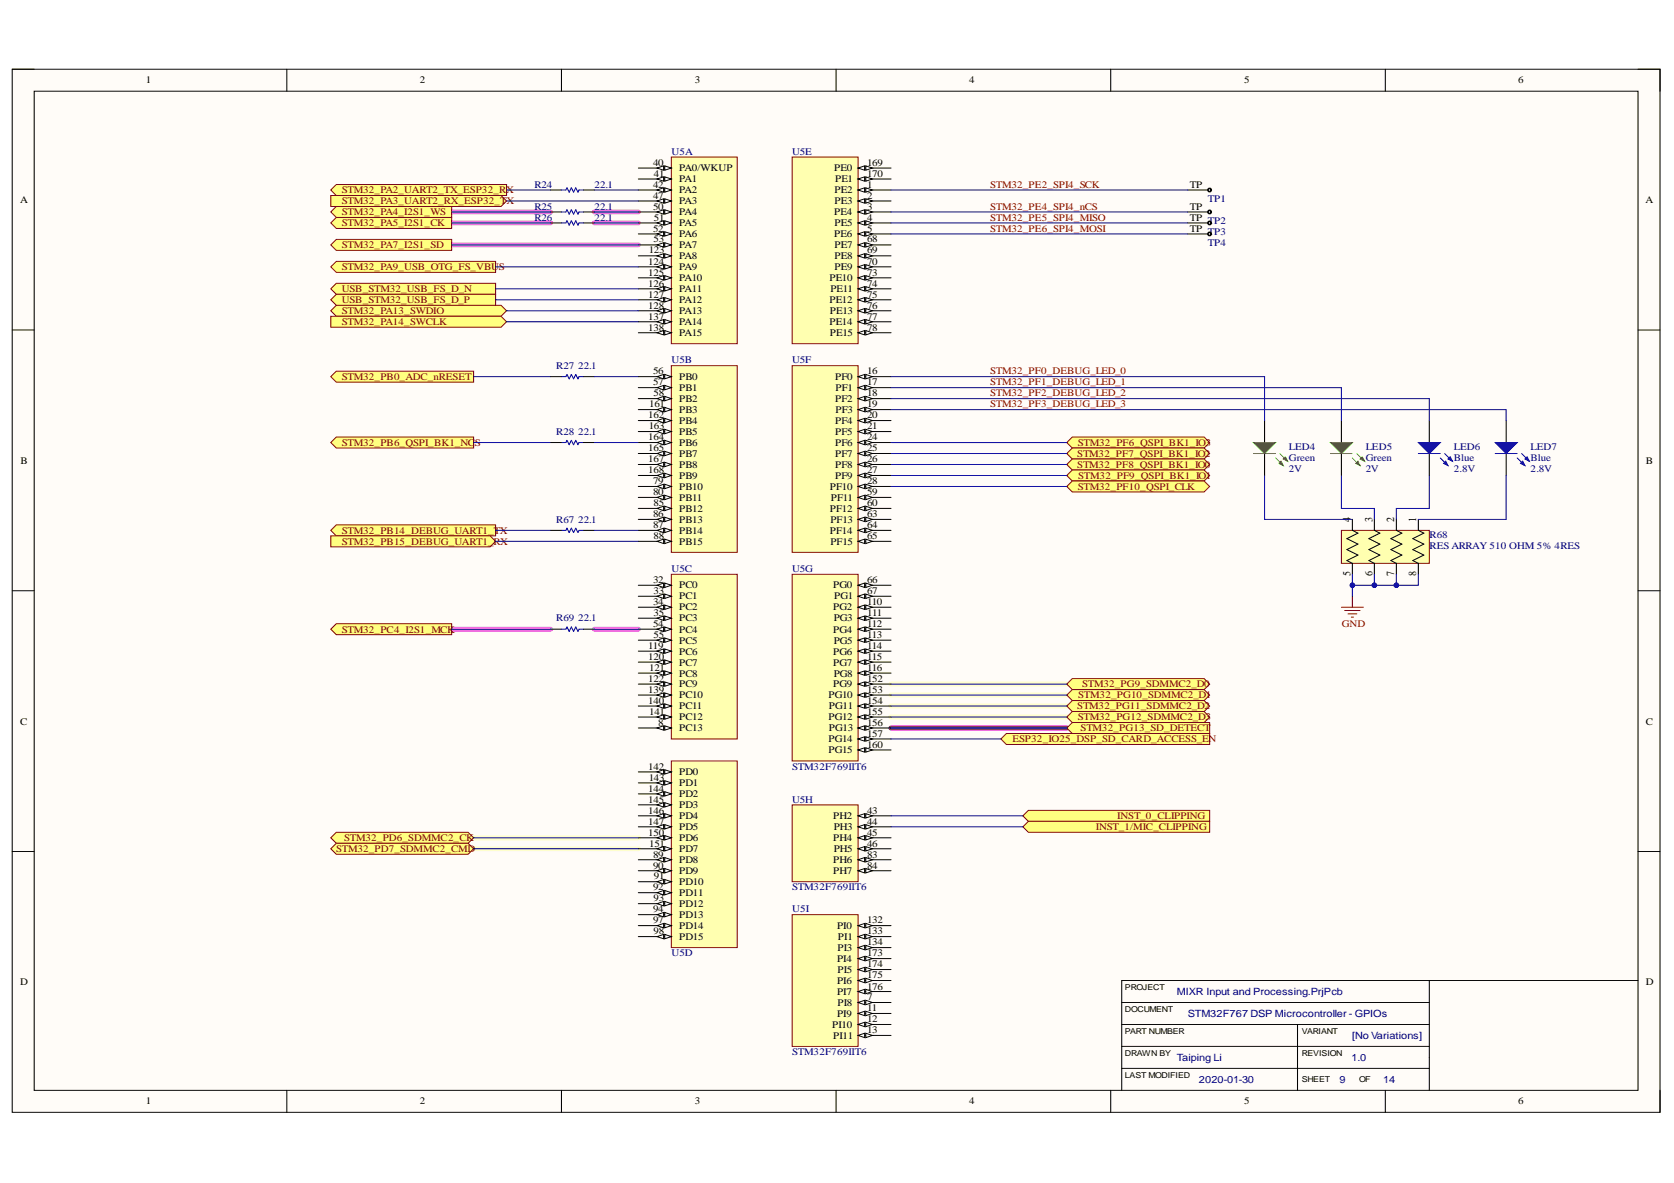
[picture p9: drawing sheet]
<svg xmlns="http://www.w3.org/2000/svg" width="297mm" height="210mm" viewBox="0 0 297 210" stroke-linecap="round" stroke-linejoin="round" font-family="sans-serif">
<defs><g id="words">
<g font-size="1.9">
<text x="239.6" y="92.6" transform="rotate(-90 239.6 92.6)">4</text>
<text x="243.5" y="92.6" transform="rotate(-90 243.5 92.6)">3</text>
<text x="247.4" y="92.6" transform="rotate(-90 247.4 92.6)">2</text>
<text x="251.3" y="92.6" transform="rotate(-90 251.3 92.6)">1</text>
<text x="239.6" y="102.3" transform="rotate(-90 239.6 102.3)">5</text>
<text x="243.5" y="102.3" transform="rotate(-90 243.5 102.3)">6</text>
<text x="247.4" y="102.3" transform="rotate(-90 247.4 102.3)">7</text>
<text x="251.3" y="102.3" transform="rotate(-90 251.3 102.3)">8</text>
</g>
<g font-size="1.8">
<text x="25.9" y="14.8">1</text>
<text x="74.5" y="14.8">2</text>
<text x="123.3" y="14.8">3</text>
<text x="172" y="14.8">4</text>
<text x="220.8" y="14.8">5</text>
<text x="269.4" y="14.8">6</text>
<text x="115.9" y="29.4">40</text>
<text x="153.9" y="29.4">169</text>
<text x="115.9" y="33.3">42</text>
<text x="115.9" y="35.2">47</text>
<text x="116" y="31.4">41</text>
<text x="120.5" y="32.4">PA1</text>
<text x="120.5" y="34.3">PA2</text>
<text x="120.5" y="30.4">PA0/WKUP</text>
<text x="148" y="30.4">PE0</text>
<text x="148.1" y="34.3">PE2</text>
<text x="148.2" y="32.4">PE1</text>
<text x="153.9" y="33.3">1</text>
<text x="153.9" y="35.2">2</text>
<text x="153.9" y="31.4">170</text>
<text x="211.1" y="33.3">TP</text>
<text x="3.6" y="36">A</text>
<text x="115.9" y="37.2">50</text>
<text x="115.9" y="41.1">52</text>
<text x="116" y="39.1">51</text>
<text x="120.5" y="36.3">PA3</text>
<text x="120.5" y="38.2">PA4</text>
<text x="120.5" y="40.1">PA5</text>
<text x="148" y="38.2">PE4</text>
<text x="148.1" y="36.3">PE3</text>
<text x="148.1" y="40.1">PE5</text>
<text x="153.9" y="37.2">3</text>
<text x="153.9" y="39.1">4</text>
<text x="153.9" y="41.1">5</text>
<text x="211.1" y="37.2">TP</text>
<text x="211.1" y="39.1">TP</text>
<text x="211.1" y="41.1">TP</text>
<text x="292" y="36">A</text>
<text x="115" y="47">124</text>
<text x="115.1" y="45">123</text>
<text x="116" y="43">53</text>
<text x="120.5" y="42.1">PA6</text>
<text x="120.5" y="44">PA7</text>
<text x="120.5" y="46">PA8</text>
<text x="120.5" y="47.9">PA9</text>
<text x="148" y="42.1">PE6</text>
<text x="148.1" y="44">PE7</text>
<text x="148.1" y="46">PE8</text>
<text x="148.1" y="47.9">PE9</text>
<text x="153.9" y="43">68</text>
<text x="153.9" y="45">69</text>
<text x="153.9" y="47">70</text>
<text x="115" y="48.9">125</text>
<text x="115" y="50.9">126</text>
<text x="115" y="52.8">127</text>
<text x="120.5" y="49.9">PA10</text>
<text x="120.5" y="51.8">PA11</text>
<text x="120.5" y="53.8">PA12</text>
<text x="147.2" y="49.9">PE10</text>
<text x="147.2" y="53.8">PE12</text>
<text x="147.3" y="51.8">PE11</text>
<text x="153.9" y="48.9">73</text>
<text x="153.9" y="50.9">74</text>
<text x="153.9" y="52.8">75</text>
<text x="115" y="54.8">128</text>
<text x="115" y="56.7">137</text>
<text x="115" y="58.7">138</text>
<text x="120.5" y="55.7">PA13</text>
<text x="120.5" y="57.6">PA14</text>
<text x="120.5" y="59.6">PA15</text>
<text x="147.2" y="57.6">PE14</text>
<text x="147.3" y="55.7">PE13</text>
<text x="147.3" y="59.6">PE15</text>
<text x="153.9" y="54.8">76</text>
<text x="153.9" y="56.7">77</text>
<text x="153.9" y="58.7">78</text>
<text x="115.9" y="66.4">56</text>
<text x="115.9" y="68.4">57</text>
<text x="116" y="70.3">58</text>
<text x="120.5" y="67.5">PB0</text>
<text x="120.5" y="69.4">PB1</text>
<text x="120.5" y="71.3">PB2</text>
<text x="148.2" y="67.5">PF0</text>
<text x="148.2" y="71.3">PF2</text>
<text x="148.3" y="69.4">PF1</text>
<text x="153.9" y="66.4">16</text>
<text x="153.9" y="68.4">17</text>
<text x="153.9" y="70.3">18</text>
<text x="115" y="74.2">162</text>
<text x="115.1" y="76.2">163</text>
<text x="115.2" y="72.3">161</text>
<text x="120.5" y="73.3">PB3</text>
<text x="120.5" y="75.2">PB4</text>
<text x="120.5" y="77.2">PB5</text>
<text x="148.2" y="75.2">PF4</text>
<text x="148.2" y="77.2">PF5</text>
<text x="148.3" y="73.3">PF3</text>
<text x="153.9" y="72.3">19</text>
<text x="153.9" y="74.2">20</text>
<text x="153.9" y="76.2">21</text>
<text x="3.6" y="82.2">B</text>
<text x="115" y="78.1">164</text>
<text x="115" y="80">165</text>
<text x="115" y="82">167</text>
<text x="115" y="83.9">168</text>
<text x="120.5" y="79.1">PB6</text>
<text x="120.5" y="81.1">PB7</text>
<text x="120.5" y="83">PB8</text>
<text x="148.2" y="79.1">PF6</text>
<text x="148.2" y="81.1">PF7</text>
<text x="148.2" y="83">PF8</text>
<text x="153.9" y="78.1">24</text>
<text x="153.9" y="80">25</text>
<text x="153.9" y="82">26</text>
<text x="153.9" y="83.9">27</text>
<text x="292.1" y="82.2">B</text>
<text x="115.9" y="85.9">79</text>
<text x="115.9" y="87.8">80</text>
<text x="116" y="89.9">85</text>
<text x="120.5" y="86.9">PB10</text>
<text x="120.5" y="88.8">PB11</text>
<text x="120.5" y="85">PB9</text>
<text x="147.3" y="86.9">PF10</text>
<text x="147.4" y="88.8">PF11</text>
<text x="148.2" y="85">PF9</text>
<text x="153.9" y="85.9">28</text>
<text x="153.9" y="87.8">59</text>
<text x="153.9" y="89.9">60</text>
<text x="115.9" y="91.8">86</text>
<text x="115.9" y="93.7">87</text>
<text x="116" y="95.7">88</text>
<text x="120.5" y="90.8">PB12</text>
<text x="120.5" y="92.7">PB13</text>
<text x="120.5" y="94.7">PB14</text>
<text x="147.3" y="90.8">PF12</text>
<text x="147.3" y="94.7">PF14</text>
<text x="147.3" y="92.7">PF13</text>
<text x="153.9" y="91.8">63</text>
<text x="153.9" y="93.7">64</text>
<text x="153.9" y="95.7">65</text>
<text x="120.5" y="96.6">PB15</text>
<text x="147.3" y="96.6">PF15</text>
<text x="115.9" y="103.5">32</text>
<text x="115.9" y="107.4">34</text>
<text x="116" y="105.4">33</text>
<text x="120.5" y="104.4">PC0</text>
<text x="120.5" y="106.3">PC1</text>
<text x="147.9" y="104.4">PG0</text>
<text x="148" y="106.3">PG1</text>
<text x="153.9" y="103.5">66</text>
<text x="153.9" y="105.4">67</text>
<text x="153.9" y="107.4">110</text>
<text x="115.9" y="111.2">54</text>
<text x="116" y="109.3">35</text>
<text x="116" y="113.2">55</text>
<text x="120.5" y="108.3">PC2</text>
<text x="120.5" y="110.2">PC3</text>
<text x="120.5" y="112.3">PC4</text>
<text x="147.9" y="108.3">PG2</text>
<text x="147.9" y="112.3">PG4</text>
<text x="147.9" y="110.2">PG3</text>
<text x="153.9" y="109.3">111</text>
<text x="153.9" y="111.2">112</text>
<text x="153.9" y="113.2">113</text>
<text x="115" y="115.1">119</text>
<text x="115" y="117.1">120</text>
<text x="115.2" y="119">121</text>
<text x="120.5" y="114.2">PC5</text>
<text x="120.5" y="116.1">PC6</text>
<text x="120.5" y="118.1">PC7</text>
<text x="147.9" y="116.1">PG6</text>
<text x="147.9" y="118.1">PG7</text>
<text x="147.9" y="114.2">PG5</text>
<text x="153.9" y="115.1">114</text>
<text x="153.9" y="117.1">115</text>
<text x="153.9" y="119">116</text>
<text x="115" y="121">122</text>
<text x="115" y="122.9">139</text>
<text x="115" y="124.9">140</text>
<text x="120.5" y="120">PC8</text>
<text x="120.5" y="122">PC9</text>
<text x="120.5" y="123.9">PC10</text>
<text x="120.5" y="125.9">PC11</text>
<text x="147" y="123.9">PG10</text>
<text x="147.1" y="125.9">PG11</text>
<text x="147.9" y="122">PG9</text>
<text x="147.9" y="120">PG8</text>
<text x="153.9" y="121">152</text>
<text x="153.9" y="122.9">153</text>
<text x="153.9" y="124.9">154</text>
<text x="3.6" y="128.6">C</text>
<text x="115.2" y="126.8">141</text>
<text x="116.8" y="128.7">8</text>
<text x="120.5" y="129.8">PC13</text>
<text x="120.5" y="127.8">PC12</text>
<text x="147" y="127.8">PG12</text>
<text x="147" y="131.7">PG14</text>
<text x="147.1" y="129.8">PG13</text>
<text x="153.9" y="126.8">155</text>
<text x="153.9" y="128.7">156</text>
<text x="153.9" y="130.7">157</text>
<text x="292.1" y="128.6">C</text>
<text x="115" y="136.6">142</text>
<text x="120.5" y="137.5">PD0</text>
<text x="147" y="133.6">PG15</text>
<text x="153.9" y="132.7">160</text>
<text x="115" y="140.5">144</text>
<text x="115" y="142.4">145</text>
<text x="115.1" y="138.5">143</text>
<text x="120.5" y="139.5">PD1</text>
<text x="120.5" y="141.4">PD2</text>
<text x="120.5" y="143.4">PD3</text>
<text x="115" y="144.4">146</text>
<text x="115" y="146.3">147</text>
<text x="115" y="148.3">150</text>
<text x="120.5" y="145.3">PD4</text>
<text x="120.5" y="147.3">PD5</text>
<text x="120.5" y="149.2">PD6</text>
<text x="147.9" y="145.3">PH2</text>
<text x="147.9" y="149.2">PH4</text>
<text x="147.9" y="147.3">PH3</text>
<text x="153.9" y="144.4">43</text>
<text x="153.9" y="146.3">44</text>
<text x="153.9" y="148.3">45</text>
<text x="115.2" y="150.2">151</text>
<text x="115.9" y="152.2">89</text>
<text x="115.9" y="154.1">90</text>
<text x="120.5" y="153.1">PD8</text>
<text x="120.5" y="155.1">PD9</text>
<text x="120.5" y="151.1">PD7</text>
<text x="147.9" y="153.1">PH6</text>
<text x="147.9" y="155.1">PH7</text>
<text x="147.9" y="151.1">PH5</text>
<text x="153.9" y="150.2">46</text>
<text x="153.9" y="152.2">83</text>
<text x="153.9" y="154.1">84</text>
<text x="115.9" y="158">92</text>
<text x="115.9" y="161.9">94</text>
<text x="116" y="159.9">93</text>
<text x="116" y="156">91</text>
<text x="120.5" y="157.1">PD10</text>
<text x="120.5" y="159">PD11</text>
<text x="120.5" y="160.9">PD12</text>
<text x="115.9" y="163.8">97</text>
<text x="116" y="165.8">98</text>
<text x="120.5" y="162.9">PD13</text>
<text x="120.5" y="164.8">PD14</text>
<text x="120.5" y="166.8">PD15</text>
<text x="148.5" y="164.8">PI0</text>
<text x="148.7" y="166.8">PI1</text>
<text x="153.9" y="163.8">132</text>
<text x="153.9" y="165.8">133</text>
<text x="153.9" y="167.7">134</text>
<text x="148.5" y="170.7">PI4</text>
<text x="148.6" y="168.7">PI3</text>
<text x="148.6" y="172.6">PI5</text>
<text x="153.9" y="169.7">173</text>
<text x="153.9" y="171.6">174</text>
<text x="153.9" y="173.5">175</text>
<text x="3.6" y="174.8">D</text>
<text x="148.5" y="174.6">PI6</text>
<text x="148.5" y="176.5">PI7</text>
<text x="148.6" y="178.4">PI8</text>
<text x="153.9" y="175.6">176</text>
<text x="153.9" y="177.5">7</text>
<text x="153.9" y="179.5">11</text>
<text x="292.1" y="174.8">D</text>
<text x="147.7" y="182.3">PI10</text>
<text x="147.9" y="184.3">PI11</text>
<text x="148.5" y="180.4">PI9</text>
<text x="153.9" y="181.4">12</text>
<text x="153.9" y="183.4">13</text>
<text x="25.9" y="195.9">1</text>
<text x="74.5" y="195.9">2</text>
<text x="123.3" y="195.9">3</text>
<text x="172" y="195.9">4</text>
<text x="220.8" y="195.9">5</text>
<text x="269.4" y="195.9">6</text>
</g>
<g font-size="1.8" fill="#000080">
<text x="119.2" y="27.5">U5A</text>
<text x="140.6" y="27.5">U5E</text>
<text x="94.8" y="33.3">R24</text>
<text x="105.5" y="33.3">22.1</text>
<text x="214.3" y="35.8">TP1</text>
<text x="94.8" y="37.2">R25</text>
<text x="94.8" y="39.1">R26</text>
<text x="105.5" y="37.2">22.1</text>
<text x="105.5" y="39.1">22.1</text>
<text x="214.3" y="39.7">TP2</text>
<text x="214.3" y="41.7">TP3</text>
<text x="214.3" y="43.6">TP4</text>
<text x="98.7" y="65.4">R27</text>
<text x="102.6" y="65.4">22.1</text>
<text x="119.2" y="64.5">U5B</text>
<text x="140.6" y="64.5">U5F</text>
<text x="98.7" y="77.2">R28</text>
<text x="102.6" y="77.2">22.1</text>
<text x="228.7" y="81.8">Green</text>
<text x="228.7" y="83.8">2V</text>
<text x="228.7" y="79.9">LED4</text>
<text x="242.3" y="81.8">Green</text>
<text x="242.3" y="83.8">2V</text>
<text x="242.3" y="79.9">LED5</text>
<text x="258" y="81.8">Blue</text>
<text x="258" y="83.8">2.8V</text>
<text x="258" y="79.9">LED6</text>
<text x="271.6" y="81.8">Blue</text>
<text x="271.6" y="83.8">2.8V</text>
<text x="271.6" y="79.9">LED7</text>
<text x="98.7" y="92.7">R67</text>
<text x="102.6" y="92.7">22.1</text>
<text x="253.7" y="95.4">R68</text>
<text x="119.2" y="101.5">U5C</text>
<text x="140.6" y="101.5">U5G</text>
<text x="253.7" y="97.4">RES ARRAY 510 OHM 5% 4RES</text>
<text x="98.7" y="110.2">R69</text>
<text x="102.6" y="110.2">22.1</text>
<text x="140.6" y="136.6">STM32F769IIT6</text>
<text x="140.6" y="142.4">U5H</text>
<text x="140.6" y="158">STM32F769IIT6</text>
<text x="140.6" y="161.9">U5I</text>
<text x="119.2" y="169.7">U5D</text>
<text x="208.8" y="176.5">MIXR Input and Processing.PrjPcb</text>
<text x="210.8" y="180.4">STM32F767 DSP Microcontroller - GPIOs</text>
<text x="240" y="184.3">[No Variations]</text>
<text x="140.6" y="187.2">STM32F769IIT6</text>
<text x="208.8" y="188.2">Taiping Li</text>
<text x="239.8" y="188.2">1.0</text>
<text x="212.7" y="192.1">2020-01-30</text>
<text x="237.7" y="192.1">9</text>
<text x="245.5" y="192.1">14</text>
</g>
<g font-size="1.8" fill="#800000">
<text x="60.6" y="34.3">STM32_PA2_UART2_TX_ESP32_RX</text>
<text x="175.7" y="33.3">STM32_PE2_SPI4_SCK</text>
<text x="60.6" y="38.2">STM32_PA4_I2S1_WS</text>
<text x="60.6" y="36.3">STM32_PA3_UART2_RX_ESP32_TX</text>
<text x="60.6" y="40.1">STM32_PA5_I2S1_CK</text>
<text x="175.7" y="37.2">STM32_PE4_SPI4_nCS</text>
<text x="175.7" y="39.1">STM32_PE5_SPI4_MISO</text>
<text x="175.7" y="41.1">STM32_PE6_SPI4_MOSI</text>
<text x="60.6" y="44">STM32_PA7_I2S1_SD</text>
<text x="60.6" y="47.9">STM32_PA9_USB_OTG_FS_VBUS</text>
<text x="60.6" y="51.8">USB_STM32_USB_FS_D_N</text>
<text x="60.6" y="53.8">USB_STM32_USB_FS_D_P</text>
<text x="60.6" y="55.7">STM32_PA13_SWDIO</text>
<text x="60.6" y="57.6">STM32_PA14_SWCLK</text>
<text x="60.6" y="67.5">STM32_PB0_ADC_nRESET</text>
<text x="175.7" y="66.4">STM32_PF0_DEBUG_LED_0</text>
<text x="175.7" y="68.4">STM32_PF1_DEBUG_LED_1</text>
<text x="175.7" y="70.3">STM32_PF2_DEBUG_LED_2</text>
<text x="175.7" y="72.3">STM32_PF3_DEBUG_LED_3</text>
<text x="60.6" y="79.1">STM32_PB6_QSPI_BK1_NCS</text>
<text x="191.2" y="81.1">STM32_PF7_QSPI_BK1_IO2</text>
<text x="191.2" y="83">STM32_PF8_QSPI_BK1_IO0</text>
<text x="191.2" y="79.1">STM32_PF6_QSPI_BK1_IO3</text>
<text x="191.2" y="86.9">STM32_PF10_QSPI_CLK</text>
<text x="191.3" y="85">STM32_PF9_QSPI_BK1_IO1</text>
<text x="60.6" y="94.7">STM32_PB14_DEBUG_UART1_TX</text>
<text x="60.6" y="96.6">STM32_PB15_DEBUG_UART1_RX</text>
<text x="60.6" y="112.3">STM32_PC4_I2S1_MCK</text>
<text x="238.1" y="111.2">GND</text>
<text x="191.2" y="125.9">STM32_PG11_SDMMC2_D2</text>
<text x="191.3" y="123.9">STM32_PG10_SDMMC2_D1</text>
<text x="192" y="122">STM32_PG9_SDMMC2_D0</text>
<text x="179.7" y="131.7">ESP32_IO25_DSP_SD_CARD_ACCESS_EN</text>
<text x="191.2" y="127.8">STM32_PG12_SDMMC2_D3</text>
<text x="191.7" y="129.8">STM32_PG13_SD_DETECT</text>
<text x="61.1" y="149.2">STM32_PD6_SDMMC2_CK</text>
<text x="194.5" y="147.3">INST_1/MIC_CLIPPING</text>
<text x="198.3" y="145.3">INST_0_CLIPPING</text>
<text x="59.6" y="151.1">STM32_PD7_SDMMC2_CMD</text>
</g>
<g font-size="1.4">
<text x="199.6" y="175.7">PROJECT</text>
<text x="199.6" y="179.5">DOCUMENT</text>
<text x="199.6" y="183.4">PART NUMBER</text>
<text x="231" y="183.4">VARIANT</text>
<text x="199.6" y="187.3">DRAWN BY</text>
<text x="199.6" y="191.2">LAST MODIFIED</text>
<text x="231" y="187.3">REVISION</text>
<text x="231" y="192">SHEET</text>
<text x="241.1" y="192">OF</text>
</g>
</g></defs>
<path d="M2.2 12.3h292.4v185.1h-292.4z" fill-rule="evenodd" fill="#fffcf8"/>
<path d="M2.2 12.3h292.4v185.1h-292.4z" fill="none" stroke="#000" stroke-width=".18"/>
<path d="M6.1 16.2h284.6v177.3h-284.6z" fill-rule="evenodd" fill="#fffcf8"/>
<g fill="none" stroke="#000" stroke-width=".18">
<path d="M2.2 12.3h3.9M6.1 16.2h284.6v177.3h-284.6zM50.9 12.3v3.9M99.6 12.3v3.9M148.4 12.3v3.9M197.1 12.3v3.9M245.8 12.3v3.9M290.7 12.3h3.9v3.9M2.2 58.5h3.9M290.7 58.6h3.9M2.2 104.8h3.9M290.7 104.8h3.9"/>
<path d="M2.2 151.1h3.9M290.7 151.1h3.9M199 177.9h54.6M253.6 174v19.5M290.7 174h-91.7v19.5M50.9 193.5v3.9M99.6 193.5v3.9M148.4 193.5v3.9M197.1 193.5v3.9M199 189.6h54.6M199 181.8h54.6M199 185.7h54.6"/>
<path d="M230.2 181.8v11.7M245.8 193.5v3.9M294.6 193.5v3.9"/>
</g>
<path d="M80.1 39.6h17.6M80.1 37.6h17.6M105.5 39.6h7.8M105.5 37.6h7.8M80.1 43.5h33.2M80.1 111.6h17.6M105.5 111.6h7.8" fill="none" stroke="#ff6eff" stroke-width=".93"/>
<path d="M158.1 127.2h31.2M158.1 125.3h31.2M158.1 123.3h31.2M158.1 121.4h31.2M84 150.6h29.3M84 148.7h29.3" fill="none" stroke="#ffc" stroke-width=".93"/>
<path d="M158.1 129.2h31.2" fill="none" stroke="#909" stroke-width=".93"/>
<path d="M119.1 27.9h11.7v33.1h-11.7z" fill-rule="evenodd" fill="#ffffb0"/>
<path d="M119.1 27.9h11.7v33.1h-11.7z" fill="none" stroke="#800000" stroke-width=".18"/>
<path d="M113.3 31.8h5.8" fill="none" stroke="#000" stroke-width=".19"/>
<path d="M118 31.4l1.1 .4-1.1 .4z" fill="#f8fcff"/>
<path d="M118 31.4l1.1 .4-1.1 .4z" fill="none" stroke="#000" stroke-width=".18"/>
<path d="M116.6 31.8l1.2-.4v.8z" fill="#f8fcff"/>
<path d="M116.6 31.8l1.2-.4v.8z" fill="none" stroke="#000" stroke-width=".18"/>
<path d="M113.3 33.7h5.8" fill="none" stroke="#000" stroke-width=".19"/>
<path d="M118 33.3l1.1 .4-1.1 .4z" fill="#f8fcff"/>
<path d="M118 33.3l1.1 .4-1.1 .4z" fill="none" stroke="#000" stroke-width=".18"/>
<path d="M116.6 33.7l1.2-.4v.8z" fill="#f8fcff"/>
<path d="M116.6 33.7l1.2-.4v.8z" fill="none" stroke="#000" stroke-width=".18"/>
<path d="M113.3 35.7h5.8" fill="none" stroke="#000" stroke-width=".19"/>
<path d="M118 35.3l1.1 .4-1.1 .4z" fill="#f8fcff"/>
<path d="M118 35.3l1.1 .4-1.1 .4z" fill="none" stroke="#000" stroke-width=".18"/>
<path d="M116.6 35.7l1.2-.4v.8z" fill="#f8fcff"/>
<path d="M116.6 35.7l1.2-.4v.8z" fill="none" stroke="#000" stroke-width=".18"/>
<path d="M113.3 37.6h5.8" fill="none" stroke="#000" stroke-width=".19"/>
<path d="M118 37.2l1.1 .4-1.1 .4z" fill="#f8fcff"/>
<path d="M118 37.2l1.1 .4-1.1 .4z" fill="none" stroke="#000" stroke-width=".18"/>
<path d="M116.6 37.6l1.2-.4v.8z" fill="#f8fcff"/>
<path d="M116.6 37.6l1.2-.4v.8z" fill="none" stroke="#000" stroke-width=".18"/>
<path d="M113.3 39.6h5.8" fill="none" stroke="#000" stroke-width=".19"/>
<path d="M118 39.2l1.1 .4-1.1 .3z" fill="#f8fcff"/>
<path d="M118 39.2l1.1 .4-1.1 .3z" fill="none" stroke="#000" stroke-width=".18"/>
<path d="M116.6 39.6l1.2-.4v.7z" fill="#f8fcff"/>
<path d="M116.6 39.6l1.2-.4v.7z" fill="none" stroke="#000" stroke-width=".18"/>
<path d="M113.3 41.5h5.8" fill="none" stroke="#000" stroke-width=".19"/>
<path d="M118 41.1l1.1 .4-1.1 .4z" fill="#f8fcff"/>
<path d="M118 41.1l1.1 .4-1.1 .4z" fill="none" stroke="#000" stroke-width=".18"/>
<path d="M116.6 41.5l1.2-.4v.8z" fill="#f8fcff"/>
<path d="M116.6 41.5l1.2-.4v.8z" fill="none" stroke="#000" stroke-width=".18"/>
<path d="M113.3 43.5h5.8" fill="none" stroke="#000" stroke-width=".19"/>
<path d="M118 43.1l1.1 .4-1.1 .3z" fill="#f8fcff"/>
<path d="M118 43.1l1.1 .4-1.1 .3z" fill="none" stroke="#000" stroke-width=".18"/>
<path d="M116.6 43.5l1.2-.4v.7z" fill="#f8fcff"/>
<path d="M116.6 43.5l1.2-.4v.7z" fill="none" stroke="#000" stroke-width=".18"/>
<path d="M113.3 45.4h5.8" fill="none" stroke="#000" stroke-width=".19"/>
<path d="M118 45l1.1 .4-1.1 .4z" fill="#f8fcff"/>
<path d="M118 45l1.1 .4-1.1 .4z" fill="none" stroke="#000" stroke-width=".18"/>
<path d="M116.6 45.4l1.2-.4v.8z" fill="#f8fcff"/>
<path d="M116.6 45.4l1.2-.4v.8z" fill="none" stroke="#000" stroke-width=".18"/>
<path d="M113.3 47.3h5.8" fill="none" stroke="#000" stroke-width=".19"/>
<path d="M118 47l1.1 .3-1.1 .4z" fill="#f8fcff"/>
<path d="M118 47l1.1 .3-1.1 .4z" fill="none" stroke="#000" stroke-width=".18"/>
<path d="M116.6 47.3l1.2-.3v.7z" fill="#f8fcff"/>
<path d="M116.6 47.3l1.2-.3v.7z" fill="none" stroke="#000" stroke-width=".18"/>
<path d="M113.3 49.3h5.8" fill="none" stroke="#000" stroke-width=".19"/>
<path d="M118 48.9l1.1 .4-1.1 .4z" fill="#f8fcff"/>
<path d="M118 48.9l1.1 .4-1.1 .4z" fill="none" stroke="#000" stroke-width=".18"/>
<path d="M116.6 49.3l1.2-.4v.8z" fill="#f8fcff"/>
<path d="M116.6 49.3l1.2-.4v.8z" fill="none" stroke="#000" stroke-width=".18"/>
<path d="M113.3 51.2h5.8" fill="none" stroke="#000" stroke-width=".19"/>
<path d="M118 50.9l1.1 .3-1.1 .4z" fill="#f8fcff"/>
<path d="M118 50.9l1.1 .3-1.1 .4z" fill="none" stroke="#000" stroke-width=".18"/>
<path d="M116.6 51.2l1.2-.3v.7z" fill="#f8fcff"/>
<path d="M116.6 51.2l1.2-.3v.7z" fill="none" stroke="#000" stroke-width=".18"/>
<path d="M113.3 53.2h5.8" fill="none" stroke="#000" stroke-width=".19"/>
<path d="M118 52.8l1.1 .4-1.1 .4z" fill="#f8fcff"/>
<path d="M118 52.8l1.1 .4-1.1 .4z" fill="none" stroke="#000" stroke-width=".18"/>
<path d="M116.6 53.2l1.2-.4v.8z" fill="#f8fcff"/>
<path d="M116.6 53.2l1.2-.4v.8z" fill="none" stroke="#000" stroke-width=".18"/>
<path d="M113.3 55.1h5.8" fill="none" stroke="#000" stroke-width=".19"/>
<path d="M118 54.8l1.1 .3-1.1 .4z" fill="#f8fcff"/>
<path d="M118 54.8l1.1 .3-1.1 .4z" fill="none" stroke="#000" stroke-width=".18"/>
<path d="M116.6 55.1l1.2-.3v.7z" fill="#f8fcff"/>
<path d="M116.6 55.1l1.2-.3v.7z" fill="none" stroke="#000" stroke-width=".18"/>
<path d="M113.3 57.1h5.8" fill="none" stroke="#000" stroke-width=".19"/>
<path d="M118 56.7l1.1 .4-1.1 .4z" fill="#f8fcff"/>
<path d="M118 56.7l1.1 .4-1.1 .4z" fill="none" stroke="#000" stroke-width=".18"/>
<path d="M116.6 57.1l1.2-.4v.8z" fill="#f8fcff"/>
<path d="M116.6 57.1l1.2-.4v.8z" fill="none" stroke="#000" stroke-width=".18"/>
<path d="M113.3 59h5.8" fill="none" stroke="#000" stroke-width=".19"/>
<path d="M118 58.7l1.1 .3-1.1 .4z" fill="#f8fcff"/>
<path d="M118 58.7l1.1 .3-1.1 .4z" fill="none" stroke="#000" stroke-width=".18"/>
<path d="M116.6 59l1.2-.3v.7z" fill="#f8fcff"/>
<path d="M116.6 59l1.2-.3v.7z" fill="none" stroke="#000" stroke-width=".18"/>
<path d="M113.3 29.8h5.8" fill="none" stroke="#000" stroke-width=".19"/>
<path d="M118 29.4l1.1 .4-1.1 .4z" fill="#f8fcff"/>
<path d="M118 29.4l1.1 .4-1.1 .4z" fill="none" stroke="#000" stroke-width=".18"/>
<path d="M116.6 29.8l1.2-.4v.8z" fill="#f8fcff"/>
<path d="M116.6 29.8l1.2-.4v.8z" fill="none" stroke="#000" stroke-width=".18"/>
<path d="M119.1 64.9h11.7v33.1h-11.7z" fill-rule="evenodd" fill="#ffffb0"/>
<path d="M119.1 64.9h11.7v33.1h-11.7z" fill="none" stroke="#800000" stroke-width=".18"/>
<path d="M113.3 66.8h5.8" fill="none" stroke="#000" stroke-width=".19"/>
<path d="M118 66.4l1.1 .4-1.1 .4z" fill="#f8fcff"/>
<path d="M118 66.4l1.1 .4-1.1 .4z" fill="none" stroke="#000" stroke-width=".18"/>
<path d="M116.6 66.8l1.2-.4v.8z" fill="#f8fcff"/>
<path d="M116.6 66.8l1.2-.4v.8z" fill="none" stroke="#000" stroke-width=".18"/>
<path d="M113.3 68.8h5.8" fill="none" stroke="#000" stroke-width=".19"/>
<path d="M118 68.4l1.1 .4-1.1 .4z" fill="#f8fcff"/>
<path d="M118 68.4l1.1 .4-1.1 .4z" fill="none" stroke="#000" stroke-width=".18"/>
<path d="M116.6 68.8l1.2-.4v.8z" fill="#f8fcff"/>
<path d="M116.6 68.8l1.2-.4v.8z" fill="none" stroke="#000" stroke-width=".18"/>
<path d="M113.3 70.7h5.8" fill="none" stroke="#000" stroke-width=".19"/>
<path d="M118 70.3l1.1 .4-1.1 .4z" fill="#f8fcff"/>
<path d="M118 70.3l1.1 .4-1.1 .4z" fill="none" stroke="#000" stroke-width=".18"/>
<path d="M116.6 70.7l1.2-.4v.8z" fill="#f8fcff"/>
<path d="M116.6 70.7l1.2-.4v.8z" fill="none" stroke="#000" stroke-width=".18"/>
<path d="M113.3 86.3h5.8" fill="none" stroke="#000" stroke-width=".19"/>
<path d="M118 85.9l1.1 .4-1.1 .4z" fill="#f8fcff"/>
<path d="M118 85.9l1.1 .4-1.1 .4z" fill="none" stroke="#000" stroke-width=".18"/>
<path d="M116.6 86.3l1.2-.4v.8z" fill="#f8fcff"/>
<path d="M116.6 86.3l1.2-.4v.8z" fill="none" stroke="#000" stroke-width=".18"/>
<path d="M113.3 88.3h5.8" fill="none" stroke="#000" stroke-width=".19"/>
<path d="M118 87.9l1.1 .4-1.1 .3z" fill="#f8fcff"/>
<path d="M118 87.9l1.1 .4-1.1 .3z" fill="none" stroke="#000" stroke-width=".18"/>
<path d="M116.6 88.3l1.2-.4v.7z" fill="#f8fcff"/>
<path d="M116.6 88.3l1.2-.4v.7z" fill="none" stroke="#000" stroke-width=".18"/>
<path d="M113.3 90.2h5.8" fill="none" stroke="#000" stroke-width=".19"/>
<path d="M118 89.8l1.1 .4-1.1 .4z" fill="#f8fcff"/>
<path d="M118 89.8l1.1 .4-1.1 .4z" fill="none" stroke="#000" stroke-width=".18"/>
<path d="M116.6 90.2l1.2-.4v.8z" fill="#f8fcff"/>
<path d="M116.6 90.2l1.2-.4v.8z" fill="none" stroke="#000" stroke-width=".18"/>
<path d="M113.3 92.2h5.8" fill="none" stroke="#000" stroke-width=".19"/>
<path d="M118 91.8l1.1 .4-1.1 .3z" fill="#f8fcff"/>
<path d="M118 91.8l1.1 .4-1.1 .3z" fill="none" stroke="#000" stroke-width=".18"/>
<path d="M116.6 92.2l1.2-.4v.7z" fill="#f8fcff"/>
<path d="M116.6 92.2l1.2-.4v.7z" fill="none" stroke="#000" stroke-width=".18"/>
<path d="M113.3 94.1h5.8" fill="none" stroke="#000" stroke-width=".19"/>
<path d="M118 93.7l1.1 .4-1.1 .4z" fill="#f8fcff"/>
<path d="M118 93.7l1.1 .4-1.1 .4z" fill="none" stroke="#000" stroke-width=".18"/>
<path d="M116.6 94.1l1.2-.4v.8z" fill="#f8fcff"/>
<path d="M116.6 94.1l1.2-.4v.8z" fill="none" stroke="#000" stroke-width=".18"/>
<path d="M113.3 96.1h5.8" fill="none" stroke="#000" stroke-width=".19"/>
<path d="M118 95.7l1.1 .4-1.1 .3z" fill="#f8fcff"/>
<path d="M118 95.7l1.1 .4-1.1 .3z" fill="none" stroke="#000" stroke-width=".18"/>
<path d="M116.6 96.1l1.2-.4v.7z" fill="#f8fcff"/>
<path d="M116.6 96.1l1.2-.4v.7z" fill="none" stroke="#000" stroke-width=".18"/>
<path d="M113.3 72.7h5.8" fill="none" stroke="#000" stroke-width=".19"/>
<path d="M118 72.3l1.1 .4-1.1 .4z" fill="#f8fcff"/>
<path d="M118 72.3l1.1 .4-1.1 .4z" fill="none" stroke="#000" stroke-width=".18"/>
<path d="M116.6 72.7l1.2-.4v.8z" fill="#f8fcff"/>
<path d="M116.6 72.7l1.2-.4v.8z" fill="none" stroke="#000" stroke-width=".18"/>
<path d="M113.3 74.6h5.8" fill="none" stroke="#000" stroke-width=".19"/>
<path d="M118 74.2l1.1 .4-1.1 .4z" fill="#f8fcff"/>
<path d="M118 74.2l1.1 .4-1.1 .4z" fill="none" stroke="#000" stroke-width=".18"/>
<path d="M116.6 74.6l1.2-.4v.8z" fill="#f8fcff"/>
<path d="M116.6 74.6l1.2-.4v.8z" fill="none" stroke="#000" stroke-width=".18"/>
<path d="M113.3 76.6h5.8" fill="none" stroke="#000" stroke-width=".19"/>
<path d="M118 76.2l1.1 .4-1.1 .4z" fill="#f8fcff"/>
<path d="M118 76.2l1.1 .4-1.1 .4z" fill="none" stroke="#000" stroke-width=".18"/>
<path d="M116.6 76.6l1.2-.4v.8z" fill="#f8fcff"/>
<path d="M116.6 76.6l1.2-.4v.8z" fill="none" stroke="#000" stroke-width=".18"/>
<path d="M113.3 78.5h5.8" fill="none" stroke="#000" stroke-width=".19"/>
<path d="M118 78.1l1.1 .4-1.1 .4z" fill="#f8fcff"/>
<path d="M118 78.1l1.1 .4-1.1 .4z" fill="none" stroke="#000" stroke-width=".18"/>
<path d="M116.6 78.5l1.2-.4v.8z" fill="#f8fcff"/>
<path d="M116.6 78.5l1.2-.4v.8z" fill="none" stroke="#000" stroke-width=".18"/>
<path d="M113.3 80.5h5.8" fill="none" stroke="#000" stroke-width=".19"/>
<path d="M118 80.1l1.1 .4-1.1 .4z" fill="#f8fcff"/>
<path d="M118 80.1l1.1 .4-1.1 .4z" fill="none" stroke="#000" stroke-width=".18"/>
<path d="M116.6 80.5l1.2-.4v.8z" fill="#f8fcff"/>
<path d="M116.6 80.5l1.2-.4v.8z" fill="none" stroke="#000" stroke-width=".18"/>
<path d="M113.3 82.4h5.8" fill="none" stroke="#000" stroke-width=".19"/>
<path d="M118 82l1.1 .4-1.1 .4z" fill="#f8fcff"/>
<path d="M118 82l1.1 .4-1.1 .4z" fill="none" stroke="#000" stroke-width=".18"/>
<path d="M116.6 82.4l1.2-.4v.8z" fill="#f8fcff"/>
<path d="M116.6 82.4l1.2-.4v.8z" fill="none" stroke="#000" stroke-width=".18"/>
<path d="M113.3 84.4h5.8" fill="none" stroke="#000" stroke-width=".19"/>
<path d="M118 84l1.1 .4-1.1 .4z" fill="#f8fcff"/>
<path d="M118 84l1.1 .4-1.1 .4z" fill="none" stroke="#000" stroke-width=".18"/>
<path d="M116.6 84.4l1.2-.4v.8z" fill="#f8fcff"/>
<path d="M116.6 84.4l1.2-.4v.8z" fill="none" stroke="#000" stroke-width=".18"/>
<path d="M119.1 101.9h11.7v29.2h-11.7z" fill-rule="evenodd" fill="#ffffb0"/>
<path d="M119.1 101.9h11.7v29.2h-11.7z" fill="none" stroke="#800000" stroke-width=".18"/>
<path d="M113.3 129.2h5.8" fill="none" stroke="#000" stroke-width=".19"/>
<path d="M118 128.8l1.1 .4-1.1 .4z" fill="#f8fcff"/>
<path d="M118 128.8l1.1 .4-1.1 .4z" fill="none" stroke="#000" stroke-width=".18"/>
<path d="M116.6 129.2l1.2-.4v.8z" fill="#f8fcff"/>
<path d="M116.6 129.2l1.2-.4v.8z" fill="none" stroke="#000" stroke-width=".18"/>
<path d="M113.3 103.8h5.8" fill="none" stroke="#000" stroke-width=".19"/>
<path d="M118 103.5l1.1 .3-1.1 .4z" fill="#f8fcff"/>
<path d="M118 103.5l1.1 .3-1.1 .4z" fill="none" stroke="#000" stroke-width=".18"/>
<path d="M116.6 103.8l1.2-.3v.7z" fill="#f8fcff"/>
<path d="M116.6 103.8l1.2-.3v.7z" fill="none" stroke="#000" stroke-width=".18"/>
<path d="M113.3 105.8h5.8" fill="none" stroke="#000" stroke-width=".19"/>
<path d="M118 105.4l1.1 .4-1.1 .4z" fill="#f8fcff"/>
<path d="M118 105.4l1.1 .4-1.1 .4z" fill="none" stroke="#000" stroke-width=".18"/>
<path d="M116.6 105.8l1.2-.4v.8z" fill="#f8fcff"/>
<path d="M116.6 105.8l1.2-.4v.8z" fill="none" stroke="#000" stroke-width=".18"/>
<path d="M113.3 107.7h5.8" fill="none" stroke="#000" stroke-width=".19"/>
<path d="M118 107.4l1.1 .3-1.1 .4z" fill="#f8fcff"/>
<path d="M118 107.4l1.1 .3-1.1 .4z" fill="none" stroke="#000" stroke-width=".18"/>
<path d="M116.6 107.7l1.2-.3v.7z" fill="#f8fcff"/>
<path d="M116.6 107.7l1.2-.3v.7z" fill="none" stroke="#000" stroke-width=".18"/>
<path d="M113.3 109.7h5.8" fill="none" stroke="#000" stroke-width=".19"/>
<path d="M118 109.3l1.1 .4-1.1 .4z" fill="#f8fcff"/>
<path d="M118 109.3l1.1 .4-1.1 .4z" fill="none" stroke="#000" stroke-width=".18"/>
<path d="M116.6 109.7l1.2-.4v.8z" fill="#f8fcff"/>
<path d="M116.6 109.7l1.2-.4v.8z" fill="none" stroke="#000" stroke-width=".18"/>
<path d="M113.3 111.6h5.8" fill="none" stroke="#000" stroke-width=".19"/>
<path d="M118 111.2l1.1 .4-1.1 .4z" fill="#f8fcff"/>
<path d="M118 111.2l1.1 .4-1.1 .4z" fill="none" stroke="#000" stroke-width=".18"/>
<path d="M116.6 111.6l1.2-.4v.8z" fill="#f8fcff"/>
<path d="M116.6 111.6l1.2-.4v.8z" fill="none" stroke="#000" stroke-width=".18"/>
<path d="M113.3 113.6h5.8" fill="none" stroke="#000" stroke-width=".19"/>
<path d="M118 113.2l1.1 .4-1.1 .4z" fill="#f8fcff"/>
<path d="M118 113.2l1.1 .4-1.1 .4z" fill="none" stroke="#000" stroke-width=".18"/>
<path d="M116.6 113.6l1.2-.4v.8z" fill="#f8fcff"/>
<path d="M116.6 113.6l1.2-.4v.8z" fill="none" stroke="#000" stroke-width=".18"/>
<path d="M113.3 115.5h5.8" fill="none" stroke="#000" stroke-width=".19"/>
<path d="M118 115.1l1.1 .4-1.1 .4z" fill="#f8fcff"/>
<path d="M118 115.1l1.1 .4-1.1 .4z" fill="none" stroke="#000" stroke-width=".18"/>
<path d="M116.6 115.5l1.2-.4v.8z" fill="#f8fcff"/>
<path d="M116.6 115.5l1.2-.4v.8z" fill="none" stroke="#000" stroke-width=".18"/>
<path d="M113.3 117.5h5.8" fill="none" stroke="#000" stroke-width=".19"/>
<path d="M118 117.1l1.1 .4-1.1 .4z" fill="#f8fcff"/>
<path d="M118 117.1l1.1 .4-1.1 .4z" fill="none" stroke="#000" stroke-width=".18"/>
<path d="M116.6 117.5l1.2-.4v.8z" fill="#f8fcff"/>
<path d="M116.6 117.5l1.2-.4v.8z" fill="none" stroke="#000" stroke-width=".18"/>
<path d="M113.3 119.4h5.8" fill="none" stroke="#000" stroke-width=".19"/>
<path d="M118 119l1.1 .4-1.1 .4z" fill="#f8fcff"/>
<path d="M118 119l1.1 .4-1.1 .4z" fill="none" stroke="#000" stroke-width=".18"/>
<path d="M116.6 119.4l1.2-.4v.8z" fill="#f8fcff"/>
<path d="M116.6 119.4l1.2-.4v.8z" fill="none" stroke="#000" stroke-width=".18"/>
<path d="M113.3 121.4h5.8" fill="none" stroke="#000" stroke-width=".19"/>
<path d="M118 121l1.1 .4-1.1 .4z" fill="#f8fcff"/>
<path d="M118 121l1.1 .4-1.1 .4z" fill="none" stroke="#000" stroke-width=".18"/>
<path d="M116.6 121.4l1.2-.4v.8z" fill="#f8fcff"/>
<path d="M116.6 121.4l1.2-.4v.8z" fill="none" stroke="#000" stroke-width=".18"/>
<path d="M113.3 123.3h5.8" fill="none" stroke="#000" stroke-width=".19"/>
<path d="M118 122.9l1.1 .4-1.1 .4z" fill="#f8fcff"/>
<path d="M118 122.9l1.1 .4-1.1 .4z" fill="none" stroke="#000" stroke-width=".18"/>
<path d="M116.6 123.3l1.2-.4v.8z" fill="#f8fcff"/>
<path d="M116.6 123.3l1.2-.4v.8z" fill="none" stroke="#000" stroke-width=".18"/>
<path d="M113.3 125.3h5.8" fill="none" stroke="#000" stroke-width=".19"/>
<path d="M118 124.9l1.1 .4-1.1 .4z" fill="#f8fcff"/>
<path d="M118 124.9l1.1 .4-1.1 .4z" fill="none" stroke="#000" stroke-width=".18"/>
<path d="M116.6 125.3l1.2-.4v.8z" fill="#f8fcff"/>
<path d="M116.6 125.3l1.2-.4v.8z" fill="none" stroke="#000" stroke-width=".18"/>
<path d="M113.3 127.2h5.8" fill="none" stroke="#000" stroke-width=".19"/>
<path d="M118 126.8l1.1 .4-1.1 .4z" fill="#f8fcff"/>
<path d="M118 126.8l1.1 .4-1.1 .4z" fill="none" stroke="#000" stroke-width=".18"/>
<path d="M116.6 127.2l1.2-.4v.8z" fill="#f8fcff"/>
<path d="M116.6 127.2l1.2-.4v.8z" fill="none" stroke="#000" stroke-width=".18"/>
<path d="M119.1 135h11.7v33.1h-11.7z" fill-rule="evenodd" fill="#ffffb0"/>
<path d="M119.1 135h11.7v33.1h-11.7z" fill="none" stroke="#800000" stroke-width=".18"/>
<path d="M113.3 152.5h5.8" fill="none" stroke="#000" stroke-width=".19"/>
<path d="M118 152.2l1.1 .3-1.1 .4z" fill="#f8fcff"/>
<path d="M118 152.2l1.1 .3-1.1 .4z" fill="none" stroke="#000" stroke-width=".18"/>
<path d="M116.6 152.5l1.2-.3v.7z" fill="#f8fcff"/>
<path d="M116.6 152.5l1.2-.3v.7z" fill="none" stroke="#000" stroke-width=".18"/>
<path d="M113.3 154.5h5.8" fill="none" stroke="#000" stroke-width=".19"/>
<path d="M118 154.1l1.1 .4-1.1 .4z" fill="#f8fcff"/>
<path d="M118 154.1l1.1 .4-1.1 .4z" fill="none" stroke="#000" stroke-width=".18"/>
<path d="M116.6 154.5l1.2-.4v.8z" fill="#f8fcff"/>
<path d="M116.6 154.5l1.2-.4v.8z" fill="none" stroke="#000" stroke-width=".18"/>
<path d="M113.3 156.4h5.8" fill="none" stroke="#000" stroke-width=".19"/>
<path d="M118 156.1l1.1 .3-1.1 .4z" fill="#f8fcff"/>
<path d="M118 156.1l1.1 .3-1.1 .4z" fill="none" stroke="#000" stroke-width=".18"/>
<path d="M116.6 156.4l1.2-.3v.7z" fill="#f8fcff"/>
<path d="M116.6 156.4l1.2-.3v.7z" fill="none" stroke="#000" stroke-width=".18"/>
<path d="M113.3 158.4h5.8" fill="none" stroke="#000" stroke-width=".19"/>
<path d="M118 158l1.1 .4-1.1 .4z" fill="#f8fcff"/>
<path d="M118 158l1.1 .4-1.1 .4z" fill="none" stroke="#000" stroke-width=".18"/>
<path d="M116.6 158.4l1.2-.4v.8z" fill="#f8fcff"/>
<path d="M116.6 158.4l1.2-.4v.8z" fill="none" stroke="#000" stroke-width=".18"/>
<path d="M113.3 160.3h5.8" fill="none" stroke="#000" stroke-width=".19"/>
<path d="M118 159.9l1.1 .4-1.1 .4z" fill="#f8fcff"/>
<path d="M118 159.9l1.1 .4-1.1 .4z" fill="none" stroke="#000" stroke-width=".18"/>
<path d="M116.6 160.3l1.2-.4v.8z" fill="#f8fcff"/>
<path d="M116.6 160.3l1.2-.4v.8z" fill="none" stroke="#000" stroke-width=".18"/>
<path d="M113.3 162.3h5.8" fill="none" stroke="#000" stroke-width=".19"/>
<path d="M118 161.9l1.1 .4-1.1 .4z" fill="#f8fcff"/>
<path d="M118 161.9l1.1 .4-1.1 .4z" fill="none" stroke="#000" stroke-width=".18"/>
<path d="M116.6 162.3l1.2-.4v.8z" fill="#f8fcff"/>
<path d="M116.6 162.3l1.2-.4v.8z" fill="none" stroke="#000" stroke-width=".18"/>
<path d="M113.3 164.2h5.8" fill="none" stroke="#000" stroke-width=".19"/>
<path d="M118 163.8l1.1 .4-1.1 .4z" fill="#f8fcff"/>
<path d="M118 163.8l1.1 .4-1.1 .4z" fill="none" stroke="#000" stroke-width=".18"/>
<path d="M116.6 164.2l1.2-.4v.8z" fill="#f8fcff"/>
<path d="M116.6 164.2l1.2-.4v.8z" fill="none" stroke="#000" stroke-width=".18"/>
<path d="M113.3 166.2h5.8" fill="none" stroke="#000" stroke-width=".19"/>
<path d="M118 165.8l1.1 .4-1.1 .4z" fill="#f8fcff"/>
<path d="M118 165.8l1.1 .4-1.1 .4z" fill="none" stroke="#000" stroke-width=".18"/>
<path d="M116.6 166.2l1.2-.4v.8z" fill="#f8fcff"/>
<path d="M116.6 166.2l1.2-.4v.8z" fill="none" stroke="#000" stroke-width=".18"/>
<path d="M113.3 137h5.8" fill="none" stroke="#000" stroke-width=".19"/>
<path d="M118 136.6l1.1 .4-1.1 .4z" fill="#f8fcff"/>
<path d="M118 136.6l1.1 .4-1.1 .4z" fill="none" stroke="#000" stroke-width=".18"/>
<path d="M116.6 137l1.2-.4v.8z" fill="#f8fcff"/>
<path d="M116.6 137l1.2-.4v.8z" fill="none" stroke="#000" stroke-width=".18"/>
<path d="M113.3 138.9h5.8" fill="none" stroke="#000" stroke-width=".19"/>
<path d="M118 138.5l1.1 .4-1.1 .4z" fill="#f8fcff"/>
<path d="M118 138.5l1.1 .4-1.1 .4z" fill="none" stroke="#000" stroke-width=".18"/>
<path d="M116.6 138.9l1.2-.4v.8z" fill="#f8fcff"/>
<path d="M116.6 138.9l1.2-.4v.8z" fill="none" stroke="#000" stroke-width=".18"/>
<path d="M113.3 140.9h5.8" fill="none" stroke="#000" stroke-width=".19"/>
<path d="M118 140.5l1.1 .4-1.1 .4z" fill="#f8fcff"/>
<path d="M118 140.5l1.1 .4-1.1 .4z" fill="none" stroke="#000" stroke-width=".18"/>
<path d="M116.6 140.9l1.2-.4v.8z" fill="#f8fcff"/>
<path d="M116.6 140.9l1.2-.4v.8z" fill="none" stroke="#000" stroke-width=".18"/>
<path d="M113.3 142.8h5.8" fill="none" stroke="#000" stroke-width=".19"/>
<path d="M118 142.4l1.1 .4-1.1 .4z" fill="#f8fcff"/>
<path d="M118 142.4l1.1 .4-1.1 .4z" fill="none" stroke="#000" stroke-width=".18"/>
<path d="M116.6 142.8l1.2-.4v.8z" fill="#f8fcff"/>
<path d="M116.6 142.8l1.2-.4v.8z" fill="none" stroke="#000" stroke-width=".18"/>
<path d="M113.3 144.8h5.8" fill="none" stroke="#000" stroke-width=".19"/>
<path d="M118 144.4l1.1 .4-1.1 .3z" fill="#f8fcff"/>
<path d="M118 144.4l1.1 .4-1.1 .3z" fill="none" stroke="#000" stroke-width=".18"/>
<path d="M116.6 144.8l1.2-.4v.7z" fill="#f8fcff"/>
<path d="M116.6 144.8l1.2-.4v.7z" fill="none" stroke="#000" stroke-width=".18"/>
<path d="M113.3 146.7h5.8" fill="none" stroke="#000" stroke-width=".19"/>
<path d="M118 146.3l1.1 .4-1.1 .4z" fill="#f8fcff"/>
<path d="M118 146.3l1.1 .4-1.1 .4z" fill="none" stroke="#000" stroke-width=".18"/>
<path d="M116.6 146.7l1.2-.4v.8z" fill="#f8fcff"/>
<path d="M116.6 146.7l1.2-.4v.8z" fill="none" stroke="#000" stroke-width=".18"/>
<path d="M113.3 148.7h5.8" fill="none" stroke="#000" stroke-width=".19"/>
<path d="M118 148.3l1.1 .4-1.1 .3z" fill="#f8fcff"/>
<path d="M118 148.3l1.1 .4-1.1 .3z" fill="none" stroke="#000" stroke-width=".18"/>
<path d="M116.6 148.7l1.2-.4v.7z" fill="#f8fcff"/>
<path d="M116.6 148.7l1.2-.4v.7z" fill="none" stroke="#000" stroke-width=".18"/>
<path d="M113.3 150.6h5.8" fill="none" stroke="#000" stroke-width=".19"/>
<path d="M118 150.2l1.1 .4-1.1 .4z" fill="#f8fcff"/>
<path d="M118 150.2l1.1 .4-1.1 .4z" fill="none" stroke="#000" stroke-width=".18"/>
<path d="M116.6 150.6l1.2-.4v.8z" fill="#f8fcff"/>
<path d="M116.6 150.6l1.2-.4v.8z" fill="none" stroke="#000" stroke-width=".18"/>
<path d="M140.6 27.9h11.7v33.1h-11.7z" fill-rule="evenodd" fill="#ffffb0"/>
<path d="M140.6 27.9h11.7v33.1h-11.7z" fill="none" stroke="#800000" stroke-width=".18"/>
<path d="M152.3 33.7h5.8" fill="none" stroke="#000" stroke-width=".19"/>
<path d="M152.3 33.7l1.1-.4v.8z" fill="#f8fcff"/>
<path d="M152.3 33.7l1.1-.4v.8z" fill="none" stroke="#000" stroke-width=".18"/>
<path d="M153.6 33.3l1.2 .4-1.2 .4z" fill="#f8fcff"/>
<path d="M153.6 33.3l1.2 .4-1.2 .4z" fill="none" stroke="#000" stroke-width=".18"/>
<path d="M152.3 35.7h5.8" fill="none" stroke="#000" stroke-width=".19"/>
<path d="M152.3 35.7l1.1-.4v.8z" fill="#f8fcff"/>
<path d="M152.3 35.7l1.1-.4v.8z" fill="none" stroke="#000" stroke-width=".18"/>
<path d="M153.6 35.3l1.2 .4-1.2 .4z" fill="#f8fcff"/>
<path d="M153.6 35.3l1.2 .4-1.2 .4z" fill="none" stroke="#000" stroke-width=".18"/>
<path d="M152.3 37.6h5.8" fill="none" stroke="#000" stroke-width=".19"/>
<path d="M152.3 37.6l1.1-.4v.8z" fill="#f8fcff"/>
<path d="M152.3 37.6l1.1-.4v.8z" fill="none" stroke="#000" stroke-width=".18"/>
<path d="M153.6 37.2l1.2 .4-1.2 .4z" fill="#f8fcff"/>
<path d="M153.6 37.2l1.2 .4-1.2 .4z" fill="none" stroke="#000" stroke-width=".18"/>
<path d="M152.3 39.6h5.8" fill="none" stroke="#000" stroke-width=".19"/>
<path d="M152.3 39.6l1.1-.4v.7z" fill="#f8fcff"/>
<path d="M152.3 39.6l1.1-.4v.7z" fill="none" stroke="#000" stroke-width=".18"/>
<path d="M153.6 39.2l1.2 .4-1.2 .3z" fill="#f8fcff"/>
<path d="M153.6 39.2l1.2 .4-1.2 .3z" fill="none" stroke="#000" stroke-width=".18"/>
<path d="M152.3 41.5h5.8" fill="none" stroke="#000" stroke-width=".19"/>
<path d="M152.3 41.5l1.1-.4v.8z" fill="#f8fcff"/>
<path d="M152.3 41.5l1.1-.4v.8z" fill="none" stroke="#000" stroke-width=".18"/>
<path d="M153.6 41.1l1.2 .4-1.2 .4z" fill="#f8fcff"/>
<path d="M153.6 41.1l1.2 .4-1.2 .4z" fill="none" stroke="#000" stroke-width=".18"/>
<path d="M152.3 43.5h5.8" fill="none" stroke="#000" stroke-width=".19"/>
<path d="M152.3 43.5l1.1-.4v.7z" fill="#f8fcff"/>
<path d="M152.3 43.5l1.1-.4v.7z" fill="none" stroke="#000" stroke-width=".18"/>
<path d="M153.6 43.1l1.2 .4-1.2 .3z" fill="#f8fcff"/>
<path d="M153.6 43.1l1.2 .4-1.2 .3z" fill="none" stroke="#000" stroke-width=".18"/>
<path d="M152.3 45.4h5.8" fill="none" stroke="#000" stroke-width=".19"/>
<path d="M152.3 45.4l1.1-.4v.8z" fill="#f8fcff"/>
<path d="M152.3 45.4l1.1-.4v.8z" fill="none" stroke="#000" stroke-width=".18"/>
<path d="M153.6 45l1.2 .4-1.2 .4z" fill="#f8fcff"/>
<path d="M153.6 45l1.2 .4-1.2 .4z" fill="none" stroke="#000" stroke-width=".18"/>
<path d="M152.3 47.3h5.8" fill="none" stroke="#000" stroke-width=".19"/>
<path d="M152.3 47.3l1.1-.3v.7z" fill="#f8fcff"/>
<path d="M152.3 47.3l1.1-.3v.7z" fill="none" stroke="#000" stroke-width=".18"/>
<path d="M153.6 47l1.2 .3-1.2 .4z" fill="#f8fcff"/>
<path d="M153.6 47l1.2 .3-1.2 .4z" fill="none" stroke="#000" stroke-width=".18"/>
<path d="M152.3 49.3h5.8" fill="none" stroke="#000" stroke-width=".19"/>
<path d="M152.3 49.3l1.1-.4v.8z" fill="#f8fcff"/>
<path d="M152.3 49.3l1.1-.4v.8z" fill="none" stroke="#000" stroke-width=".18"/>
<path d="M153.6 48.9l1.2 .4-1.2 .4z" fill="#f8fcff"/>
<path d="M153.6 48.9l1.2 .4-1.2 .4z" fill="none" stroke="#000" stroke-width=".18"/>
<path d="M152.3 51.2h5.8" fill="none" stroke="#000" stroke-width=".19"/>
<path d="M152.3 51.2l1.1-.3v.7z" fill="#f8fcff"/>
<path d="M152.3 51.2l1.1-.3v.7z" fill="none" stroke="#000" stroke-width=".18"/>
<path d="M153.6 50.9l1.2 .3-1.2 .4z" fill="#f8fcff"/>
<path d="M153.6 50.9l1.2 .3-1.2 .4z" fill="none" stroke="#000" stroke-width=".18"/>
<path d="M152.3 53.2h5.8" fill="none" stroke="#000" stroke-width=".19"/>
<path d="M152.3 53.2l1.1-.4v.8z" fill="#f8fcff"/>
<path d="M152.3 53.2l1.1-.4v.8z" fill="none" stroke="#000" stroke-width=".18"/>
<path d="M153.6 52.8l1.2 .4-1.2 .4z" fill="#f8fcff"/>
<path d="M153.6 52.8l1.2 .4-1.2 .4z" fill="none" stroke="#000" stroke-width=".18"/>
<path d="M152.3 55.1h5.8" fill="none" stroke="#000" stroke-width=".19"/>
<path d="M152.3 55.1l1.1-.3v.7z" fill="#f8fcff"/>
<path d="M152.3 55.1l1.1-.3v.7z" fill="none" stroke="#000" stroke-width=".18"/>
<path d="M153.6 54.8l1.2 .3-1.2 .4z" fill="#f8fcff"/>
<path d="M153.6 54.8l1.2 .3-1.2 .4z" fill="none" stroke="#000" stroke-width=".18"/>
<path d="M152.3 57.1h5.8" fill="none" stroke="#000" stroke-width=".19"/>
<path d="M152.3 57.1l1.1-.4v.8z" fill="#f8fcff"/>
<path d="M152.3 57.1l1.1-.4v.8z" fill="none" stroke="#000" stroke-width=".18"/>
<path d="M153.6 56.7l1.2 .4-1.2 .4z" fill="#f8fcff"/>
<path d="M153.6 56.7l1.2 .4-1.2 .4z" fill="none" stroke="#000" stroke-width=".18"/>
<path d="M152.3 59h5.8" fill="none" stroke="#000" stroke-width=".19"/>
<path d="M152.3 59l1.1-.3v.7z" fill="#f8fcff"/>
<path d="M152.3 59l1.1-.3v.7z" fill="none" stroke="#000" stroke-width=".18"/>
<path d="M153.6 58.7l1.2 .3-1.2 .4z" fill="#f8fcff"/>
<path d="M153.6 58.7l1.2 .3-1.2 .4z" fill="none" stroke="#000" stroke-width=".18"/>
<path d="M152.3 29.8h5.8" fill="none" stroke="#000" stroke-width=".19"/>
<path d="M152.3 29.8l1.1-.4v.8z" fill="#f8fcff"/>
<path d="M152.3 29.8l1.1-.4v.8z" fill="none" stroke="#000" stroke-width=".18"/>
<path d="M153.6 29.4l1.2 .4-1.2 .4z" fill="#f8fcff"/>
<path d="M153.6 29.4l1.2 .4-1.2 .4z" fill="none" stroke="#000" stroke-width=".18"/>
<path d="M152.3 31.8h5.8" fill="none" stroke="#000" stroke-width=".19"/>
<path d="M152.3 31.8l1.1-.4v.8z" fill="#f8fcff"/>
<path d="M152.3 31.8l1.1-.4v.8z" fill="none" stroke="#000" stroke-width=".18"/>
<path d="M153.6 31.4l1.2 .4-1.2 .4z" fill="#f8fcff"/>
<path d="M153.6 31.4l1.2 .4-1.2 .4z" fill="none" stroke="#000" stroke-width=".18"/>
<path d="M140.6 64.9h11.7v33.1h-11.7z" fill-rule="evenodd" fill="#ffffb0"/>
<path d="M140.6 64.9h11.7v33.1h-11.7z" fill="none" stroke="#800000" stroke-width=".18"/>
<path d="M152.3 66.8h5.8" fill="none" stroke="#000" stroke-width=".19"/>
<path d="M152.3 66.8l1.1-.4v.8z" fill="#f8fcff"/>
<path d="M152.3 66.8l1.1-.4v.8z" fill="none" stroke="#000" stroke-width=".18"/>
<path d="M153.6 66.4l1.2 .4-1.2 .4z" fill="#f8fcff"/>
<path d="M153.6 66.4l1.2 .4-1.2 .4z" fill="none" stroke="#000" stroke-width=".18"/>
<path d="M152.3 68.8h5.8" fill="none" stroke="#000" stroke-width=".19"/>
<path d="M152.3 68.8l1.1-.4v.8z" fill="#f8fcff"/>
<path d="M152.3 68.8l1.1-.4v.8z" fill="none" stroke="#000" stroke-width=".18"/>
<path d="M153.6 68.4l1.2 .4-1.2 .4z" fill="#f8fcff"/>
<path d="M153.6 68.4l1.2 .4-1.2 .4z" fill="none" stroke="#000" stroke-width=".18"/>
<path d="M152.3 70.7h5.8" fill="none" stroke="#000" stroke-width=".19"/>
<path d="M152.3 70.7l1.1-.4v.8z" fill="#f8fcff"/>
<path d="M152.3 70.7l1.1-.4v.8z" fill="none" stroke="#000" stroke-width=".18"/>
<path d="M153.6 70.3l1.2 .4-1.2 .4z" fill="#f8fcff"/>
<path d="M153.6 70.3l1.2 .4-1.2 .4z" fill="none" stroke="#000" stroke-width=".18"/>
<path d="M152.3 72.7h5.8" fill="none" stroke="#000" stroke-width=".19"/>
<path d="M152.3 72.7l1.1-.4v.8z" fill="#f8fcff"/>
<path d="M152.3 72.7l1.1-.4v.8z" fill="none" stroke="#000" stroke-width=".18"/>
<path d="M153.6 72.3l1.2 .4-1.2 .4z" fill="#f8fcff"/>
<path d="M153.6 72.3l1.2 .4-1.2 .4z" fill="none" stroke="#000" stroke-width=".18"/>
<path d="M152.3 74.6h5.8" fill="none" stroke="#000" stroke-width=".19"/>
<path d="M152.3 74.6l1.1-.4v.8z" fill="#f8fcff"/>
<path d="M152.3 74.6l1.1-.4v.8z" fill="none" stroke="#000" stroke-width=".18"/>
<path d="M153.6 74.2l1.2 .4-1.2 .4z" fill="#f8fcff"/>
<path d="M153.6 74.2l1.2 .4-1.2 .4z" fill="none" stroke="#000" stroke-width=".18"/>
<path d="M152.3 76.6h5.8" fill="none" stroke="#000" stroke-width=".19"/>
<path d="M152.3 76.6l1.1-.4v.8z" fill="#f8fcff"/>
<path d="M152.3 76.6l1.1-.4v.8z" fill="none" stroke="#000" stroke-width=".18"/>
<path d="M153.6 76.2l1.2 .4-1.2 .4z" fill="#f8fcff"/>
<path d="M153.6 76.2l1.2 .4-1.2 .4z" fill="none" stroke="#000" stroke-width=".18"/>
<path d="M152.3 78.5h5.8" fill="none" stroke="#000" stroke-width=".19"/>
<path d="M152.3 78.5l1.1-.4v.8z" fill="#f8fcff"/>
<path d="M152.3 78.5l1.1-.4v.8z" fill="none" stroke="#000" stroke-width=".18"/>
<path d="M153.6 78.1l1.2 .4-1.2 .4z" fill="#f8fcff"/>
<path d="M153.6 78.1l1.2 .4-1.2 .4z" fill="none" stroke="#000" stroke-width=".18"/>
<path d="M152.3 80.5h5.8" fill="none" stroke="#000" stroke-width=".19"/>
<path d="M152.3 80.5l1.1-.4v.8z" fill="#f8fcff"/>
<path d="M152.3 80.5l1.1-.4v.8z" fill="none" stroke="#000" stroke-width=".18"/>
<path d="M153.6 80.1l1.2 .4-1.2 .4z" fill="#f8fcff"/>
<path d="M153.6 80.1l1.2 .4-1.2 .4z" fill="none" stroke="#000" stroke-width=".18"/>
<path d="M152.3 82.4h5.8" fill="none" stroke="#000" stroke-width=".19"/>
<path d="M152.3 82.4l1.1-.4v.8z" fill="#f8fcff"/>
<path d="M152.3 82.4l1.1-.4v.8z" fill="none" stroke="#000" stroke-width=".18"/>
<path d="M153.6 82l1.2 .4-1.2 .4z" fill="#f8fcff"/>
<path d="M153.6 82l1.2 .4-1.2 .4z" fill="none" stroke="#000" stroke-width=".18"/>
<path d="M152.3 84.4h5.8" fill="none" stroke="#000" stroke-width=".19"/>
<path d="M152.3 84.4l1.1-.4v.8z" fill="#f8fcff"/>
<path d="M152.3 84.4l1.1-.4v.8z" fill="none" stroke="#000" stroke-width=".18"/>
<path d="M153.6 84l1.2 .4-1.2 .4z" fill="#f8fcff"/>
<path d="M153.6 84l1.2 .4-1.2 .4z" fill="none" stroke="#000" stroke-width=".18"/>
<path d="M152.3 86.3h5.8" fill="none" stroke="#000" stroke-width=".19"/>
<path d="M152.3 86.3l1.1-.4v.8z" fill="#f8fcff"/>
<path d="M152.3 86.3l1.1-.4v.8z" fill="none" stroke="#000" stroke-width=".18"/>
<path d="M153.6 85.9l1.2 .4-1.2 .4z" fill="#f8fcff"/>
<path d="M153.6 85.9l1.2 .4-1.2 .4z" fill="none" stroke="#000" stroke-width=".18"/>
<path d="M152.3 88.3h5.8" fill="none" stroke="#000" stroke-width=".19"/>
<path d="M152.3 88.3l1.1-.4v.7z" fill="#f8fcff"/>
<path d="M152.3 88.3l1.1-.4v.7z" fill="none" stroke="#000" stroke-width=".18"/>
<path d="M153.6 87.9l1.2 .4-1.2 .3z" fill="#f8fcff"/>
<path d="M153.6 87.9l1.2 .4-1.2 .3z" fill="none" stroke="#000" stroke-width=".18"/>
<path d="M152.3 90.2h5.8" fill="none" stroke="#000" stroke-width=".19"/>
<path d="M152.3 90.2l1.1-.4v.8z" fill="#f8fcff"/>
<path d="M152.3 90.2l1.1-.4v.8z" fill="none" stroke="#000" stroke-width=".18"/>
<path d="M153.6 89.8l1.2 .4-1.2 .4z" fill="#f8fcff"/>
<path d="M153.6 89.8l1.2 .4-1.2 .4z" fill="none" stroke="#000" stroke-width=".18"/>
<path d="M152.3 92.2h5.8" fill="none" stroke="#000" stroke-width=".19"/>
<path d="M152.3 92.2l1.1-.4v.7z" fill="#f8fcff"/>
<path d="M152.3 92.2l1.1-.4v.7z" fill="none" stroke="#000" stroke-width=".18"/>
<path d="M153.6 91.8l1.2 .4-1.2 .3z" fill="#f8fcff"/>
<path d="M153.6 91.8l1.2 .4-1.2 .3z" fill="none" stroke="#000" stroke-width=".18"/>
<path d="M152.3 94.1h5.8" fill="none" stroke="#000" stroke-width=".19"/>
<path d="M152.3 94.1l1.1-.4v.8z" fill="#f8fcff"/>
<path d="M152.3 94.1l1.1-.4v.8z" fill="none" stroke="#000" stroke-width=".18"/>
<path d="M153.6 93.7l1.2 .4-1.2 .4z" fill="#f8fcff"/>
<path d="M153.6 93.7l1.2 .4-1.2 .4z" fill="none" stroke="#000" stroke-width=".18"/>
<path d="M152.3 96.1h5.8" fill="none" stroke="#000" stroke-width=".19"/>
<path d="M152.3 96.1l1.1-.4v.7z" fill="#f8fcff"/>
<path d="M152.3 96.1l1.1-.4v.7z" fill="none" stroke="#000" stroke-width=".18"/>
<path d="M153.6 95.7l1.2 .4-1.2 .3z" fill="#f8fcff"/>
<path d="M153.6 95.7l1.2 .4-1.2 .3z" fill="none" stroke="#000" stroke-width=".18"/>
<path d="M140.6 101.9h11.7v33.1h-11.7z" fill-rule="evenodd" fill="#ffffb0"/>
<path d="M140.6 101.9h11.7v33.1h-11.7z" fill="none" stroke="#800000" stroke-width=".18"/>
<path d="M152.3 103.8h5.8" fill="none" stroke="#000" stroke-width=".19"/>
<path d="M152.3 103.8l1.1-.3v.7z" fill="#f8fcff"/>
<path d="M152.3 103.8l1.1-.3v.7z" fill="none" stroke="#000" stroke-width=".18"/>
<path d="M153.6 103.5l1.2 .3-1.2 .4z" fill="#f8fcff"/>
<path d="M153.6 103.5l1.2 .3-1.2 .4z" fill="none" stroke="#000" stroke-width=".18"/>
<path d="M152.3 105.8h5.8" fill="none" stroke="#000" stroke-width=".19"/>
<path d="M152.3 105.8l1.1-.4v.8z" fill="#f8fcff"/>
<path d="M152.3 105.8l1.1-.4v.8z" fill="none" stroke="#000" stroke-width=".18"/>
<path d="M153.6 105.4l1.2 .4-1.2 .4z" fill="#f8fcff"/>
<path d="M153.6 105.4l1.2 .4-1.2 .4z" fill="none" stroke="#000" stroke-width=".18"/>
<path d="M152.3 107.7h5.8" fill="none" stroke="#000" stroke-width=".19"/>
<path d="M152.3 107.7l1.1-.3v.7z" fill="#f8fcff"/>
<path d="M152.3 107.7l1.1-.3v.7z" fill="none" stroke="#000" stroke-width=".18"/>
<path d="M153.6 107.4l1.2 .3-1.2 .4z" fill="#f8fcff"/>
<path d="M153.6 107.4l1.2 .3-1.2 .4z" fill="none" stroke="#000" stroke-width=".18"/>
<path d="M152.3 109.7h5.8" fill="none" stroke="#000" stroke-width=".19"/>
<path d="M152.3 109.7l1.1-.4v.8z" fill="#f8fcff"/>
<path d="M152.3 109.7l1.1-.4v.8z" fill="none" stroke="#000" stroke-width=".18"/>
<path d="M153.6 109.3l1.2 .4-1.2 .4z" fill="#f8fcff"/>
<path d="M153.6 109.3l1.2 .4-1.2 .4z" fill="none" stroke="#000" stroke-width=".18"/>
<path d="M152.3 111.6h5.8" fill="none" stroke="#000" stroke-width=".19"/>
<path d="M152.3 111.6l1.1-.4v.8z" fill="#f8fcff"/>
<path d="M152.3 111.6l1.1-.4v.8z" fill="none" stroke="#000" stroke-width=".18"/>
<path d="M153.6 111.2l1.2 .4-1.2 .4z" fill="#f8fcff"/>
<path d="M153.6 111.2l1.2 .4-1.2 .4z" fill="none" stroke="#000" stroke-width=".18"/>
<path d="M152.3 113.6h5.8" fill="none" stroke="#000" stroke-width=".19"/>
<path d="M152.3 113.6l1.1-.4v.8z" fill="#f8fcff"/>
<path d="M152.3 113.6l1.1-.4v.8z" fill="none" stroke="#000" stroke-width=".18"/>
<path d="M153.6 113.2l1.2 .4-1.2 .4z" fill="#f8fcff"/>
<path d="M153.6 113.2l1.2 .4-1.2 .4z" fill="none" stroke="#000" stroke-width=".18"/>
<path d="M152.3 115.5h5.8" fill="none" stroke="#000" stroke-width=".19"/>
<path d="M152.3 115.5l1.1-.4v.8z" fill="#f8fcff"/>
<path d="M152.3 115.5l1.1-.4v.8z" fill="none" stroke="#000" stroke-width=".18"/>
<path d="M153.6 115.1l1.2 .4-1.2 .4z" fill="#f8fcff"/>
<path d="M153.6 115.1l1.2 .4-1.2 .4z" fill="none" stroke="#000" stroke-width=".18"/>
<path d="M152.3 117.5h5.8" fill="none" stroke="#000" stroke-width=".19"/>
<path d="M152.3 117.5l1.1-.4v.8z" fill="#f8fcff"/>
<path d="M152.3 117.5l1.1-.4v.8z" fill="none" stroke="#000" stroke-width=".18"/>
<path d="M153.6 117.1l1.2 .4-1.2 .4z" fill="#f8fcff"/>
<path d="M153.6 117.1l1.2 .4-1.2 .4z" fill="none" stroke="#000" stroke-width=".18"/>
<path d="M152.3 119.4h5.8" fill="none" stroke="#000" stroke-width=".19"/>
<path d="M152.3 119.4l1.1-.4v.8z" fill="#f8fcff"/>
<path d="M152.3 119.4l1.1-.4v.8z" fill="none" stroke="#000" stroke-width=".18"/>
<path d="M153.6 119l1.2 .4-1.2 .4z" fill="#f8fcff"/>
<path d="M153.6 119l1.2 .4-1.2 .4z" fill="none" stroke="#000" stroke-width=".18"/>
<path d="M152.3 121.4h5.8" fill="none" stroke="#000" stroke-width=".19"/>
<path d="M152.3 121.4l1.1-.4v.8z" fill="#f8fcff"/>
<path d="M152.3 121.4l1.1-.4v.8z" fill="none" stroke="#000" stroke-width=".18"/>
<path d="M153.6 121l1.2 .4-1.2 .4z" fill="#f8fcff"/>
<path d="M153.6 121l1.2 .4-1.2 .4z" fill="none" stroke="#000" stroke-width=".18"/>
<path d="M152.3 123.3h5.8" fill="none" stroke="#000" stroke-width=".19"/>
<path d="M152.3 123.3l1.1-.4v.8z" fill="#f8fcff"/>
<path d="M152.3 123.3l1.1-.4v.8z" fill="none" stroke="#000" stroke-width=".18"/>
<path d="M153.6 122.9l1.2 .4-1.2 .4z" fill="#f8fcff"/>
<path d="M153.6 122.9l1.2 .4-1.2 .4z" fill="none" stroke="#000" stroke-width=".18"/>
<path d="M152.3 125.3h5.8" fill="none" stroke="#000" stroke-width=".19"/>
<path d="M152.3 125.3l1.1-.4v.8z" fill="#f8fcff"/>
<path d="M152.3 125.3l1.1-.4v.8z" fill="none" stroke="#000" stroke-width=".18"/>
<path d="M153.6 124.9l1.2 .4-1.2 .4z" fill="#f8fcff"/>
<path d="M153.6 124.9l1.2 .4-1.2 .4z" fill="none" stroke="#000" stroke-width=".18"/>
<path d="M152.3 127.2h5.8" fill="none" stroke="#000" stroke-width=".19"/>
<path d="M152.3 127.2l1.1-.4v.8z" fill="#f8fcff"/>
<path d="M152.3 127.2l1.1-.4v.8z" fill="none" stroke="#000" stroke-width=".18"/>
<path d="M153.6 126.8l1.2 .4-1.2 .4z" fill="#f8fcff"/>
<path d="M153.6 126.8l1.2 .4-1.2 .4z" fill="none" stroke="#000" stroke-width=".18"/>
<path d="M152.3 129.2h5.8" fill="none" stroke="#000" stroke-width=".19"/>
<path d="M152.3 129.2l1.1-.4v.8z" fill="#f8fcff"/>
<path d="M152.3 129.2l1.1-.4v.8z" fill="none" stroke="#000" stroke-width=".18"/>
<path d="M153.6 128.8l1.2 .4-1.2 .4z" fill="#f8fcff"/>
<path d="M153.6 128.8l1.2 .4-1.2 .4z" fill="none" stroke="#000" stroke-width=".18"/>
<path d="M152.3 131.1h5.8" fill="none" stroke="#000" stroke-width=".19"/>
<path d="M152.3 131.1l1.1-.4v.8z" fill="#f8fcff"/>
<path d="M152.3 131.1l1.1-.4v.8z" fill="none" stroke="#000" stroke-width=".18"/>
<path d="M153.6 130.7l1.2 .4-1.2 .4z" fill="#f8fcff"/>
<path d="M153.6 130.7l1.2 .4-1.2 .4z" fill="none" stroke="#000" stroke-width=".18"/>
<path d="M152.3 133.1h5.8" fill="none" stroke="#000" stroke-width=".19"/>
<path d="M152.3 133.1l1.1-.4v.8z" fill="#f8fcff"/>
<path d="M152.3 133.1l1.1-.4v.8z" fill="none" stroke="#000" stroke-width=".18"/>
<path d="M153.6 132.7l1.2 .4-1.2 .4z" fill="#f8fcff"/>
<path d="M153.6 132.7l1.2 .4-1.2 .4z" fill="none" stroke="#000" stroke-width=".18"/>
<path d="M140.6 142.8h11.7v13.6h-11.7z" fill-rule="evenodd" fill="#ffffb0"/>
<path d="M140.6 142.8h11.7v13.6h-11.7z" fill="none" stroke="#800000" stroke-width=".18"/>
<path d="M152.3 144.8h5.8" fill="none" stroke="#000" stroke-width=".19"/>
<path d="M152.3 144.8l1.1-.4v.7z" fill="#f8fcff"/>
<path d="M152.3 144.8l1.1-.4v.7z" fill="none" stroke="#000" stroke-width=".18"/>
<path d="M153.6 144.4l1.2 .4-1.2 .3z" fill="#f8fcff"/>
<path d="M153.6 144.4l1.2 .4-1.2 .3z" fill="none" stroke="#000" stroke-width=".18"/>
<path d="M152.3 146.7h5.8" fill="none" stroke="#000" stroke-width=".19"/>
<path d="M152.3 146.7l1.1-.4v.8z" fill="#f8fcff"/>
<path d="M152.3 146.7l1.1-.4v.8z" fill="none" stroke="#000" stroke-width=".18"/>
<path d="M153.6 146.3l1.2 .4-1.2 .4z" fill="#f8fcff"/>
<path d="M153.6 146.3l1.2 .4-1.2 .4z" fill="none" stroke="#000" stroke-width=".18"/>
<path d="M152.3 148.7h5.8" fill="none" stroke="#000" stroke-width=".19"/>
<path d="M152.3 148.7l1.1-.4v.7z" fill="#f8fcff"/>
<path d="M152.3 148.7l1.1-.4v.7z" fill="none" stroke="#000" stroke-width=".18"/>
<path d="M153.6 148.3l1.2 .4-1.2 .3z" fill="#f8fcff"/>
<path d="M153.6 148.3l1.2 .4-1.2 .3z" fill="none" stroke="#000" stroke-width=".18"/>
<path d="M152.3 150.6h5.8" fill="none" stroke="#000" stroke-width=".19"/>
<path d="M152.3 150.6l1.1-.4v.8z" fill="#f8fcff"/>
<path d="M152.3 150.6l1.1-.4v.8z" fill="none" stroke="#000" stroke-width=".18"/>
<path d="M153.6 150.2l1.2 .4-1.2 .4z" fill="#f8fcff"/>
<path d="M153.6 150.2l1.2 .4-1.2 .4z" fill="none" stroke="#000" stroke-width=".18"/>
<path d="M152.3 152.5h5.8" fill="none" stroke="#000" stroke-width=".19"/>
<path d="M152.3 152.5l1.1-.3v.7z" fill="#f8fcff"/>
<path d="M152.3 152.5l1.1-.3v.7z" fill="none" stroke="#000" stroke-width=".18"/>
<path d="M153.6 152.2l1.2 .3-1.2 .4z" fill="#f8fcff"/>
<path d="M153.6 152.2l1.2 .3-1.2 .4z" fill="none" stroke="#000" stroke-width=".18"/>
<path d="M152.3 154.5h5.8" fill="none" stroke="#000" stroke-width=".19"/>
<path d="M152.3 154.5l1.1-.4v.8z" fill="#f8fcff"/>
<path d="M152.3 154.5l1.1-.4v.8z" fill="none" stroke="#000" stroke-width=".18"/>
<path d="M153.6 154.1l1.2 .4-1.2 .4z" fill="#f8fcff"/>
<path d="M153.6 154.1l1.2 .4-1.2 .4z" fill="none" stroke="#000" stroke-width=".18"/>
<path d="M140.6 162.3h11.7v23.4h-11.7z" fill-rule="evenodd" fill="#ffffb0"/>
<path d="M140.6 162.3h11.7v23.4h-11.7z" fill="none" stroke="#800000" stroke-width=".18"/>
<path d="M152.3 164.2h5.8" fill="none" stroke="#000" stroke-width=".19"/>
<path d="M152.3 164.2l1.1-.4v.8z" fill="#f8fcff"/>
<path d="M152.3 164.2l1.1-.4v.8z" fill="none" stroke="#000" stroke-width=".18"/>
<path d="M153.6 163.8l1.2 .4-1.2 .4z" fill="#f8fcff"/>
<path d="M153.6 163.8l1.2 .4-1.2 .4z" fill="none" stroke="#000" stroke-width=".18"/>
<path d="M152.3 166.2h5.8" fill="none" stroke="#000" stroke-width=".19"/>
<path d="M152.3 166.2l1.1-.4v.8z" fill="#f8fcff"/>
<path d="M152.3 166.2l1.1-.4v.8z" fill="none" stroke="#000" stroke-width=".18"/>
<path d="M153.6 165.8l1.2 .4-1.2 .4z" fill="#f8fcff"/>
<path d="M153.6 165.8l1.2 .4-1.2 .4z" fill="none" stroke="#000" stroke-width=".18"/>
<path d="M152.3 168.1h5.8" fill="none" stroke="#000" stroke-width=".19"/>
<path d="M152.3 168.1l1.1-.4v.8z" fill="#f8fcff"/>
<path d="M152.3 168.1l1.1-.4v.8z" fill="none" stroke="#000" stroke-width=".18"/>
<path d="M153.6 167.7l1.2 .4-1.2 .4z" fill="#f8fcff"/>
<path d="M153.6 167.7l1.2 .4-1.2 .4z" fill="none" stroke="#000" stroke-width=".18"/>
<path d="M152.3 170.1h5.8" fill="none" stroke="#000" stroke-width=".19"/>
<path d="M152.3 170.1l1.1-.4v.8z" fill="#f8fcff"/>
<path d="M152.3 170.1l1.1-.4v.8z" fill="none" stroke="#000" stroke-width=".18"/>
<path d="M153.6 169.7l1.2 .4-1.2 .4z" fill="#f8fcff"/>
<path d="M153.6 169.7l1.2 .4-1.2 .4z" fill="none" stroke="#000" stroke-width=".18"/>
<path d="M152.3 172h5.8" fill="none" stroke="#000" stroke-width=".19"/>
<path d="M152.3 172l1.1-.4v.8z" fill="#f8fcff"/>
<path d="M152.3 172l1.1-.4v.8z" fill="none" stroke="#000" stroke-width=".18"/>
<path d="M153.6 171.6l1.2 .4-1.2 .4z" fill="#f8fcff"/>
<path d="M152.3 174h5.8M153.6 171.6l1.2 .4-1.2 .4z" fill="none" stroke="#000" stroke-width=".18"/>
<path d="M152.3 174l1.1-.4v.8z" fill="#f8fcff"/>
<path d="M152.3 174l1.1-.4v.8z" fill="none" stroke="#000" stroke-width=".18"/>
<path d="M153.6 173.6l1.2 .4-1.2 .4z" fill="#f8fcff"/>
<path d="M152.3 175.9h5.8M153.6 173.6l1.2 .4-1.2 .4z" fill="none" stroke="#000" stroke-width=".18"/>
<path d="M152.3 175.9l1.1-.4v.8z" fill="#f8fcff"/>
<path d="M152.3 175.9l1.1-.4v.8z" fill="none" stroke="#000" stroke-width=".18"/>
<path d="M153.6 175.5l1.2 .4-1.2 .4z" fill="#f8fcff"/>
<path d="M152.3 177.9h5.8M153.6 175.5l1.2 .4-1.2 .4z" fill="none" stroke="#000" stroke-width=".18"/>
<path d="M152.3 177.9l1.1-.4v.8z" fill="#f8fcff"/>
<path d="M152.3 177.9l1.1-.4v.8z" fill="none" stroke="#000" stroke-width=".18"/>
<path d="M153.6 177.5l1.2 .4-1.2 .4z" fill="#f8fcff"/>
<path d="M152.3 179.8h5.8M153.6 177.5l1.2 .4-1.2 .4z" fill="none" stroke="#000" stroke-width=".18"/>
<path d="M152.3 179.8l1.1-.4v.8z" fill="#f8fcff"/>
<path d="M152.3 179.8l1.1-.4v.8z" fill="none" stroke="#000" stroke-width=".18"/>
<path d="M153.6 179.4l1.2 .4-1.2 .4z" fill="#f8fcff"/>
<path d="M153.6 179.4l1.2 .4-1.2 .4zM152.3 181.8h5.8" fill="none" stroke="#000" stroke-width=".18"/>
<path d="M152.3 181.8l1.1-.4v.8z" fill="#f8fcff"/>
<path d="M152.3 181.8l1.1-.4v.8z" fill="none" stroke="#000" stroke-width=".18"/>
<path d="M153.6 181.4l1.2 .4-1.2 .4z" fill="#f8fcff"/>
<path d="M152.3 183.7h5.8M153.6 181.4l1.2 .4-1.2 .4z" fill="none" stroke="#000" stroke-width=".18"/>
<path d="M152.3 183.7l1.1-.4v.8z" fill="#f8fcff"/>
<path d="M152.3 183.7l1.1-.4v.8z" fill="none" stroke="#000" stroke-width=".18"/>
<path d="M153.6 183.3l1.2 .4-1.2 .4z" fill="#f8fcff"/>
<path d="M210.7 33.7h3.9M153.6 183.3l1.2 .4-1.2 .4z" fill="none" stroke="#000" stroke-width=".18"/>
<circle cx="214.6" cy="33.7" r=".29" fill="#f8fcff"/>
<circle cx="214.6" cy="33.7" r=".29" fill="none" stroke="#000" stroke-width=".28"/>
<path d="M210.7 37.6h3.9" fill="none" stroke="#000" stroke-width=".18"/>
<circle cx="214.6" cy="37.6" r=".29" fill="#f8fcff"/>
<circle cx="214.6" cy="37.6" r=".29" fill="none" stroke="#000" stroke-width=".28"/>
<path d="M210.7 39.6h3.9" fill="none" stroke="#000" stroke-width=".18"/>
<circle cx="214.6" cy="39.6" r=".29" fill="#f8fcff"/>
<circle cx="214.6" cy="39.6" r=".29" fill="none" stroke="#000" stroke-width=".28"/>
<path d="M210.7 41.5h3.9" fill="none" stroke="#000" stroke-width=".18"/>
<circle cx="214.6" cy="41.5" r=".29" fill="#f8fcff"/>
<circle cx="214.6" cy="41.5" r=".29" fill="none" stroke="#000" stroke-width=".28"/>
<path d="M58.7 37.6l1-1h20.4v2h-20.4z" fill-rule="evenodd" fill="#ffff80"/>
<path d="M58.7 37.6l1-1h20.4v2h-20.4z" fill="none" stroke="#800000" stroke-width=".18"/>
<path d="M99.6 33.7h.8l.2-.4 .4 .8 .4-.8 .4 .8 .4-.8 .4 .8 .1-.4h.8" fill="none" stroke="#00f" stroke-width=".19"/>
<path d="M97.7 33.7h1.9M103.5 33.7h2" fill="none" stroke="#000" stroke-width=".19"/>
<path d="M58.7 55.1l1-.9h29.2l1 .9-1 1h-29.2z" fill-rule="evenodd" fill="#ffff80"/>
<path d="M58.7 55.1l1-.9h29.2l1 .9-1 1h-29.2z" fill="none" stroke="#800000" stroke-width=".18"/>
<path d="M58.7 56.1h30.2l1 1-1 1h-30.2z" fill-rule="evenodd" fill="#ffff80"/>
<path d="M58.7 56.1h30.2l1 1-1 1h-30.2z" fill="none" stroke="#800000" stroke-width=".18"/>
<path d="M58.7 33.7l1-1h30.2v2h-30.2z" fill-rule="evenodd" fill="#ffff80"/>
<path d="M58.7 33.7l1-1h30.2v2h-30.2z" fill="none" stroke="#800000" stroke-width=".18"/>
<path d="M58.7 34.7h30.2l1 1-1 .9h-30.2z" fill-rule="evenodd" fill="#ffff80"/>
<path d="M58.7 34.7h30.2l1 1-1 .9h-30.2z" fill="none" stroke="#800000" stroke-width=".18"/>
<path d="M58.7 39.6l1-1h20.4v1.9h-20.4z" fill-rule="evenodd" fill="#ffff80"/>
<path d="M58.7 39.6l1-1h20.4v1.9h-20.4z" fill="none" stroke="#800000" stroke-width=".18"/>
<path d="M58.7 43.5l1-1h20.4v1.9h-20.4z" fill-rule="evenodd" fill="#ffff80"/>
<path d="M58.7 43.5l1-1h20.4v1.9h-20.4z" fill="none" stroke="#800000" stroke-width=".18"/>
<path d="M58.7 111.6l1-.9h20.4v1.9h-20.4z" fill-rule="evenodd" fill="#ffff80"/>
<path d="M58.7 111.6l1-.9h20.4v1.9h-20.4z" fill="none" stroke="#800000" stroke-width=".18"/>
<path d="M58.7 66.8l1-.9h24.3v1.9h-24.3z" fill-rule="evenodd" fill="#ffff80"/>
<path d="M58.7 66.8l1-.9h24.3v1.9h-24.3z" fill="none" stroke="#800000" stroke-width=".18"/>
<path d="M58.7 94.1l1-1h28.2v2h-28.2z" fill-rule="evenodd" fill="#ffff80"/>
<path d="M58.7 94.1l1-1h28.2v2h-28.2z" fill="none" stroke="#800000" stroke-width=".18"/>
<path d="M58.7 95.1h28.3l.9 1-.9 .9h-28.3z" fill-rule="evenodd" fill="#ffff80"/>
<path d="M58.7 95.1h28.3l.9 1-.9 .9h-28.3z" fill="none" stroke="#800000" stroke-width=".18"/>
<path d="M58.7 51.2l1-.9h28.2v1.9h-28.2z" fill-rule="evenodd" fill="#ffff80"/>
<path d="M58.7 51.2l1-.9h28.2v1.9h-28.2z" fill="none" stroke="#800000" stroke-width=".18"/>
<path d="M58.7 53.2l1-1h28.2v2h-28.2z" fill-rule="evenodd" fill="#ffff80"/>
<path d="M58.7 53.2l1-1h28.2v2h-28.2z" fill="none" stroke="#800000" stroke-width=".18"/>
<path d="M58.7 148.7l1-1h23.4l.9 1-.9 .9h-23.4z" fill-rule="evenodd" fill="#ffff80"/>
<path d="M58.7 148.7l1-1h23.4l.9 1-.9 .9h-23.4z" fill="none" stroke="#800000" stroke-width=".18"/>
<path d="M58.7 150.6l1-1h23.4l.9 1-.9 1h-23.4z" fill-rule="evenodd" fill="#ffff80"/>
<path d="M58.7 150.6l1-1h23.4l.9 1-.9 1h-23.4z" fill="none" stroke="#800000" stroke-width=".18"/>
<path d="M190.3 120.4h23.4l.9 1-.9 1h-23.4l-1-1z" fill-rule="evenodd" fill="#ffff80"/>
<path d="M190.3 120.4h23.4l.9 1-.9 1h-23.4l-1-1z" fill="none" stroke="#800000" stroke-width=".18"/>
<path d="M189.3 123.3l1-.9h23.4l.9 .9-.9 1h-23.4z" fill-rule="evenodd" fill="#ffff80"/>
<path d="M189.3 123.3l1-.9h23.4l.9 .9-.9 1h-23.4z" fill="none" stroke="#800000" stroke-width=".18"/>
<path d="M189.3 125.3l1-1h23.4l.9 1-.9 .9h-23.4z" fill-rule="evenodd" fill="#ffff80"/>
<path d="M189.3 125.3l1-1h23.4l.9 1-.9 .9h-23.4z" fill="none" stroke="#800000" stroke-width=".18"/>
<path d="M190.3 126.2h23.4l.9 1-.9 1h-23.4l-1-1z" fill-rule="evenodd" fill="#ffff80"/>
<path d="M190.3 126.2h23.4l.9 1-.9 1h-23.4l-1-1z" fill="none" stroke="#800000" stroke-width=".18"/>
<path d="M189.3 129.2l1-1h24.3v1.9h-24.3z" fill-rule="evenodd" fill="#ffff80"/>
<path d="M189.3 129.2l1-1h24.3v1.9h-24.3z" fill="none" stroke="#800000" stroke-width=".18"/>
<path d="M177.6 131.1l1-1h36v2h-36z" fill-rule="evenodd" fill="#ffff80"/>
<path d="M177.6 131.1l1-1h36v2h-36z" fill="none" stroke="#800000" stroke-width=".18"/>
<path d="M58.7 78.5l1-1h24.3v2h-24.3z" fill-rule="evenodd" fill="#ffff80"/>
<path d="M58.7 78.5l1-1h24.3v2h-24.3z" fill="none" stroke="#800000" stroke-width=".18"/>
<path d="M99.6 78.5h.8l.2-.4 .4 .8 .4-.8 .4 .8 .4-.8 .4 .8 .1-.4h.8M99.6 66.8h.8l.2-.4 .4 .8 .4-.8 .4 .8 .4-.8 .4 .8 .1-.4h.8M99.6 94.1h.8l.2-.4 .4 .8 .4-.8 .4 .8 .4-.8 .4 .8 .1-.4h.8M99.6 111.6h.8l.2-.4 .4 .8 .4-.8 .4 .8 .4-.8 .4 .8 .1-.4h.8" fill="none" stroke="#00f" stroke-width=".19"/>
<path d="M97.7 78.5h1.9M97.7 66.8h1.9M103.5 78.5h2M103.5 66.8h2M97.7 94.1h1.9M103.5 94.1h2M97.7 111.6h1.9M103.5 111.6h2" fill="none" stroke="#000" stroke-width=".19"/>
<path d="M190.3 77.5h23.4l.9 1-.9 1h-23.4l-1-1z" fill-rule="evenodd" fill="#ffff80"/>
<path d="M190.3 77.5h23.4l.9 1-.9 1h-23.4l-1-1z" fill="none" stroke="#800000" stroke-width=".18"/>
<path d="M189.3 80.5l1-1h23.4l.9 1-.9 .9h-23.4z" fill-rule="evenodd" fill="#ffff80"/>
<path d="M189.3 80.5l1-1h23.4l.9 1-.9 .9h-23.4z" fill="none" stroke="#800000" stroke-width=".18"/>
<path d="M189.3 82.4l1-1h23.4l.9 1-.9 1h-23.4z" fill-rule="evenodd" fill="#ffff80"/>
<path d="M189.3 82.4l1-1h23.4l.9 1-.9 1h-23.4z" fill="none" stroke="#800000" stroke-width=".18"/>
<path d="M189.3 84.4l1-1h23.4l.9 1-.9 .9h-23.4z" fill-rule="evenodd" fill="#ffff80"/>
<path d="M189.3 84.4l1-1h23.4l.9 1-.9 .9h-23.4z" fill="none" stroke="#800000" stroke-width=".18"/>
<path d="M189.3 86.3l1-1h23.4l.9 1-.9 1h-23.4z" fill-rule="evenodd" fill="#ffff80"/>
<path d="M189.3 86.3l1-1h23.4l.9 1-.9 1h-23.4z" fill="none" stroke="#800000" stroke-width=".18"/>
<path d="M99.6 37.6h.8l.2-.4 .4 .8 .4-.8 .4 .8 .4-.8 .4 .8 .1-.4h.8M99.6 39.6h.8l.2-.4 .4 .7 .4-.7 .4 .7 .4-.7 .4 .7 .1-.3h.8" fill="none" stroke="#00f" stroke-width=".19"/>
<path d="M97.7 37.6h1.9M97.7 39.6h1.9M103.5 37.6h2M103.5 39.6h2" fill="none" stroke="#000" stroke-width=".19"/>
<path d="M224.4 74.6v3.9M224.4 80.5v3.9" fill="none" stroke="#000" stroke-width=".18"/>
<path d="M222.4 78.5h3.9l-1.9 2z" fill="#0f0"/>
<path d="M222.4 78.5h3.9l-1.9 2zM226.3 81.3l1.4 1.3M227.1 80.5l1.4 1.3" fill="none" stroke="#0f0" stroke-width=".18"/>
<path d="M226.9 82.2l.4-.4 .4 .8z" fill="#0f0"/>
<path d="M226.9 82.2l.4-.4 .4 .8z" fill="none" stroke="#0f0" stroke-width=".18"/>
<path d="M227.7 81.4l.4-.3 .4 .7z" fill="#0f0"/>
<path d="M222.4 80.5h3.9M227.7 81.4l.4-.3 .4 .7z" fill="none" stroke="#0f0" stroke-width=".18"/>
<path d="M267.3 74.6v3.9M267.3 80.5v3.9" fill="none" stroke="#000" stroke-width=".18"/>
<path d="M265.3 78.5h3.9l-1.9 2z" fill="#00f"/>
<path d="M265.3 78.5h3.9l-1.9 2zM269.2 81.3l1.4 1.3M270 80.5l1.4 1.3" fill="none" stroke="#00f" stroke-width=".18"/>
<path d="M269.8 82.2l.4-.4 .4 .8z" fill="#00f"/>
<path d="M269.8 82.2l.4-.4 .4 .8z" fill="none" stroke="#00f" stroke-width=".18"/>
<path d="M270.6 81.4l.4-.3 .4 .7z" fill="#00f"/>
<path d="M265.3 80.5h3.9M270.6 81.4l.4-.3 .4 .7z" fill="none" stroke="#00f" stroke-width=".18"/>
<path d="M238 74.6v3.9M238 80.5v3.9" fill="none" stroke="#000" stroke-width=".18"/>
<path d="M236.1 78.5h3.9l-2 2z" fill="#0f0"/>
<path d="M236.1 78.5h3.9l-2 2zM240 81.3l1.3 1.3M240.8 80.5l1.3 1.3" fill="none" stroke="#0f0" stroke-width=".18"/>
<path d="M240.6 82.2l.4-.4 .3 .8z" fill="#0f0"/>
<path d="M240.6 82.2l.4-.4 .3 .8z" fill="none" stroke="#0f0" stroke-width=".18"/>
<path d="M241.3 81.4l.4-.3 .4 .7z" fill="#0f0"/>
<path d="M236.1 80.5h3.9M241.3 81.4l.4-.3 .4 .7z" fill="none" stroke="#0f0" stroke-width=".18"/>
<path d="M253.6 74.6v3.9M253.6 80.5v3.9" fill="none" stroke="#000" stroke-width=".18"/>
<path d="M251.7 78.5h3.9l-2 2z" fill="#00f"/>
<path d="M251.7 78.5h3.9l-2 2zM255.6 81.3l1.3 1.3M256.3 80.5l1.4 1.3" fill="none" stroke="#00f" stroke-width=".18"/>
<path d="M256.5 81.8l.4 .8-.7-.4z" fill="#00f"/>
<path d="M256.5 81.8l.4 .8-.7-.4z" fill="none" stroke="#00f" stroke-width=".18"/>
<path d="M256.9 81.4l.4-.3 .4 .7z" fill="#00f"/>
<path d="M251.7 80.5h3.9M256.9 81.4l.4-.3 .4 .7z" fill="none" stroke="#00f" stroke-width=".18"/>
<path d="M238 94.1h15.6v5.9h-15.6z" fill-rule="evenodd" fill="#ffffb0"/>
<path d="M238 94.1h15.6v5.9h-15.6z" fill="none" stroke="#800000" stroke-width=".18"/>
<path d="M240 92.2v1.9l1 .5-2 1 2 .9-2 1 2 1-2 1 1 .5v1.9M243.9 92.2v1.9l.9 .5-1.9 1 1.9 .9-1.9 1 1.9 1-1.9 1 1 .5v1.9M247.8 92.2v1.9l.9 .5-1.9 1 1.9 .9-1.9 1 1.9 1-1.9 1 1 .5v1.9M251.7 92.2v1.9l.9 .5-1.9 1 1.9 .9-1.9 1 1.9 1-1.9 1 1 .5v1.9" fill="none" stroke="#000" stroke-width=".18"/>
<path d="M181.5 144.8l1-1h32.1v1.9h-32.1z" fill-rule="evenodd" fill="#ffff80"/>
<path d="M181.5 144.8l1-1h32.1v1.9h-32.1z" fill="none" stroke="#800000" stroke-width=".18"/>
<path d="M181.5 146.7l1-1h32.1v2h-32.1z" fill-rule="evenodd" fill="#ffff80"/>
<path d="M238 107.7h3.9M238.6 108.3h2.7M239.2 108.9h1.6M239.8 109.5h.4M240 105.8v1.9M181.5 146.7l1-1h32.1v2h-32.1z" fill="none" stroke="#800000" stroke-width=".18"/>
<path d="M58.7 47.3l1-.9h28.2v1.9h-28.2z" fill-rule="evenodd" fill="#ffff80"/>
<path d="M58.7 47.3l1-.9h28.2v1.9h-28.2z" fill="none" stroke="#800000" stroke-width=".18"/>
<path d="M240 101.9v3.9" fill="none" stroke="#000080" stroke-width=".18"/>
<circle cx="240" cy="103.8" r=".39" fill="#000080"/>
<g fill="none" stroke="#000080" stroke-width=".18">
<path d="M158.1 39.6h52.6M158.1 37.6h52.6M158.1 33.7h52.6M158.1 41.5h52.6M158.1 72.7h109.2v1.9M158.1 70.7h95.5v3.9M158.1 68.8h79.9v5.8M158.1 66.8h66.3v7.8M158.1 78.5h31.2M158.1 86.3h31.2M158.1 84.4h31.2M158.1 82.4h31.2"/>
<path d="M158.1 80.5h31.2M224.4 84.4v7.8h15.6M238 84.4v5.8h5.9v2M243.9 101.9v1.9h-3.9M158.1 131.1h19.5M158.1 129.2h31.2M158.1 127.2h31.2M158.1 125.3h31.2M158.1 123.3h31.2M158.1 121.4h31.2M158.1 146.7h23.4M158.1 144.8h23.4"/>
<circle cx="240" cy="103.8" r=".39"/>
</g>
<g fill="none" stroke="#000080" stroke-width=".19">
<path d="M80.1 39.6h17.6M80.1 37.6h17.6M89.9 35.7h23.4M89.9 33.7h7.8M105.5 39.6h7.8M105.5 37.6h7.8M105.5 33.7h7.8M80.1 43.5h33.2M87.9 53.2h25.4M87.9 51.2h25.4M87.9 47.3h25.4M89.9 57.1h23.4"/>
<path d="M89.9 55.1h23.4M84 78.5h13.7M84 66.8h13.7M105.5 78.5h7.8M105.5 66.8h7.8M87.9 96.1h25.4M87.9 94.1h9.8M105.5 94.1h7.8M80.1 111.6h17.6M105.5 111.6h7.8M84 150.6h29.3M84 148.7h29.3"/>
</g>
<circle cx="243.9" cy="103.8" r=".39" fill="#000080"/>
<circle cx="243.9" cy="103.8" r=".39" fill="none" stroke="#000080" stroke-width=".18"/>
<circle cx="240" cy="103.8" r=".39" fill="#000080"/>
<g fill="none" stroke="#000080" stroke-width=".18">
<path d="M247.8 101.9v1.9h-3.9"/>
<circle cx="240" cy="103.8" r=".39"/>
</g>
<circle cx="247.8" cy="103.8" r=".39" fill="#000080"/>
<circle cx="247.8" cy="103.8" r=".39" fill="none" stroke="#000080" stroke-width=".18"/>
<circle cx="243.9" cy="103.8" r=".39" fill="#000080"/>
<g fill="none" stroke="#000080" stroke-width=".18">
<path d="M251.7 101.9v1.9h-3.9"/>
<circle cx="243.9" cy="103.8" r=".39"/>
</g>
<circle cx="247.8" cy="103.8" r=".39" fill="#000080"/>
<g fill="none" stroke="#000080" stroke-width=".18">
<path d="M253.6 84.4v5.8h-5.8v2M267.3 84.4v7.8h-15.6"/>
<circle cx="247.8" cy="103.8" r=".39"/>
</g>
<use href="#words"/>
</svg>
